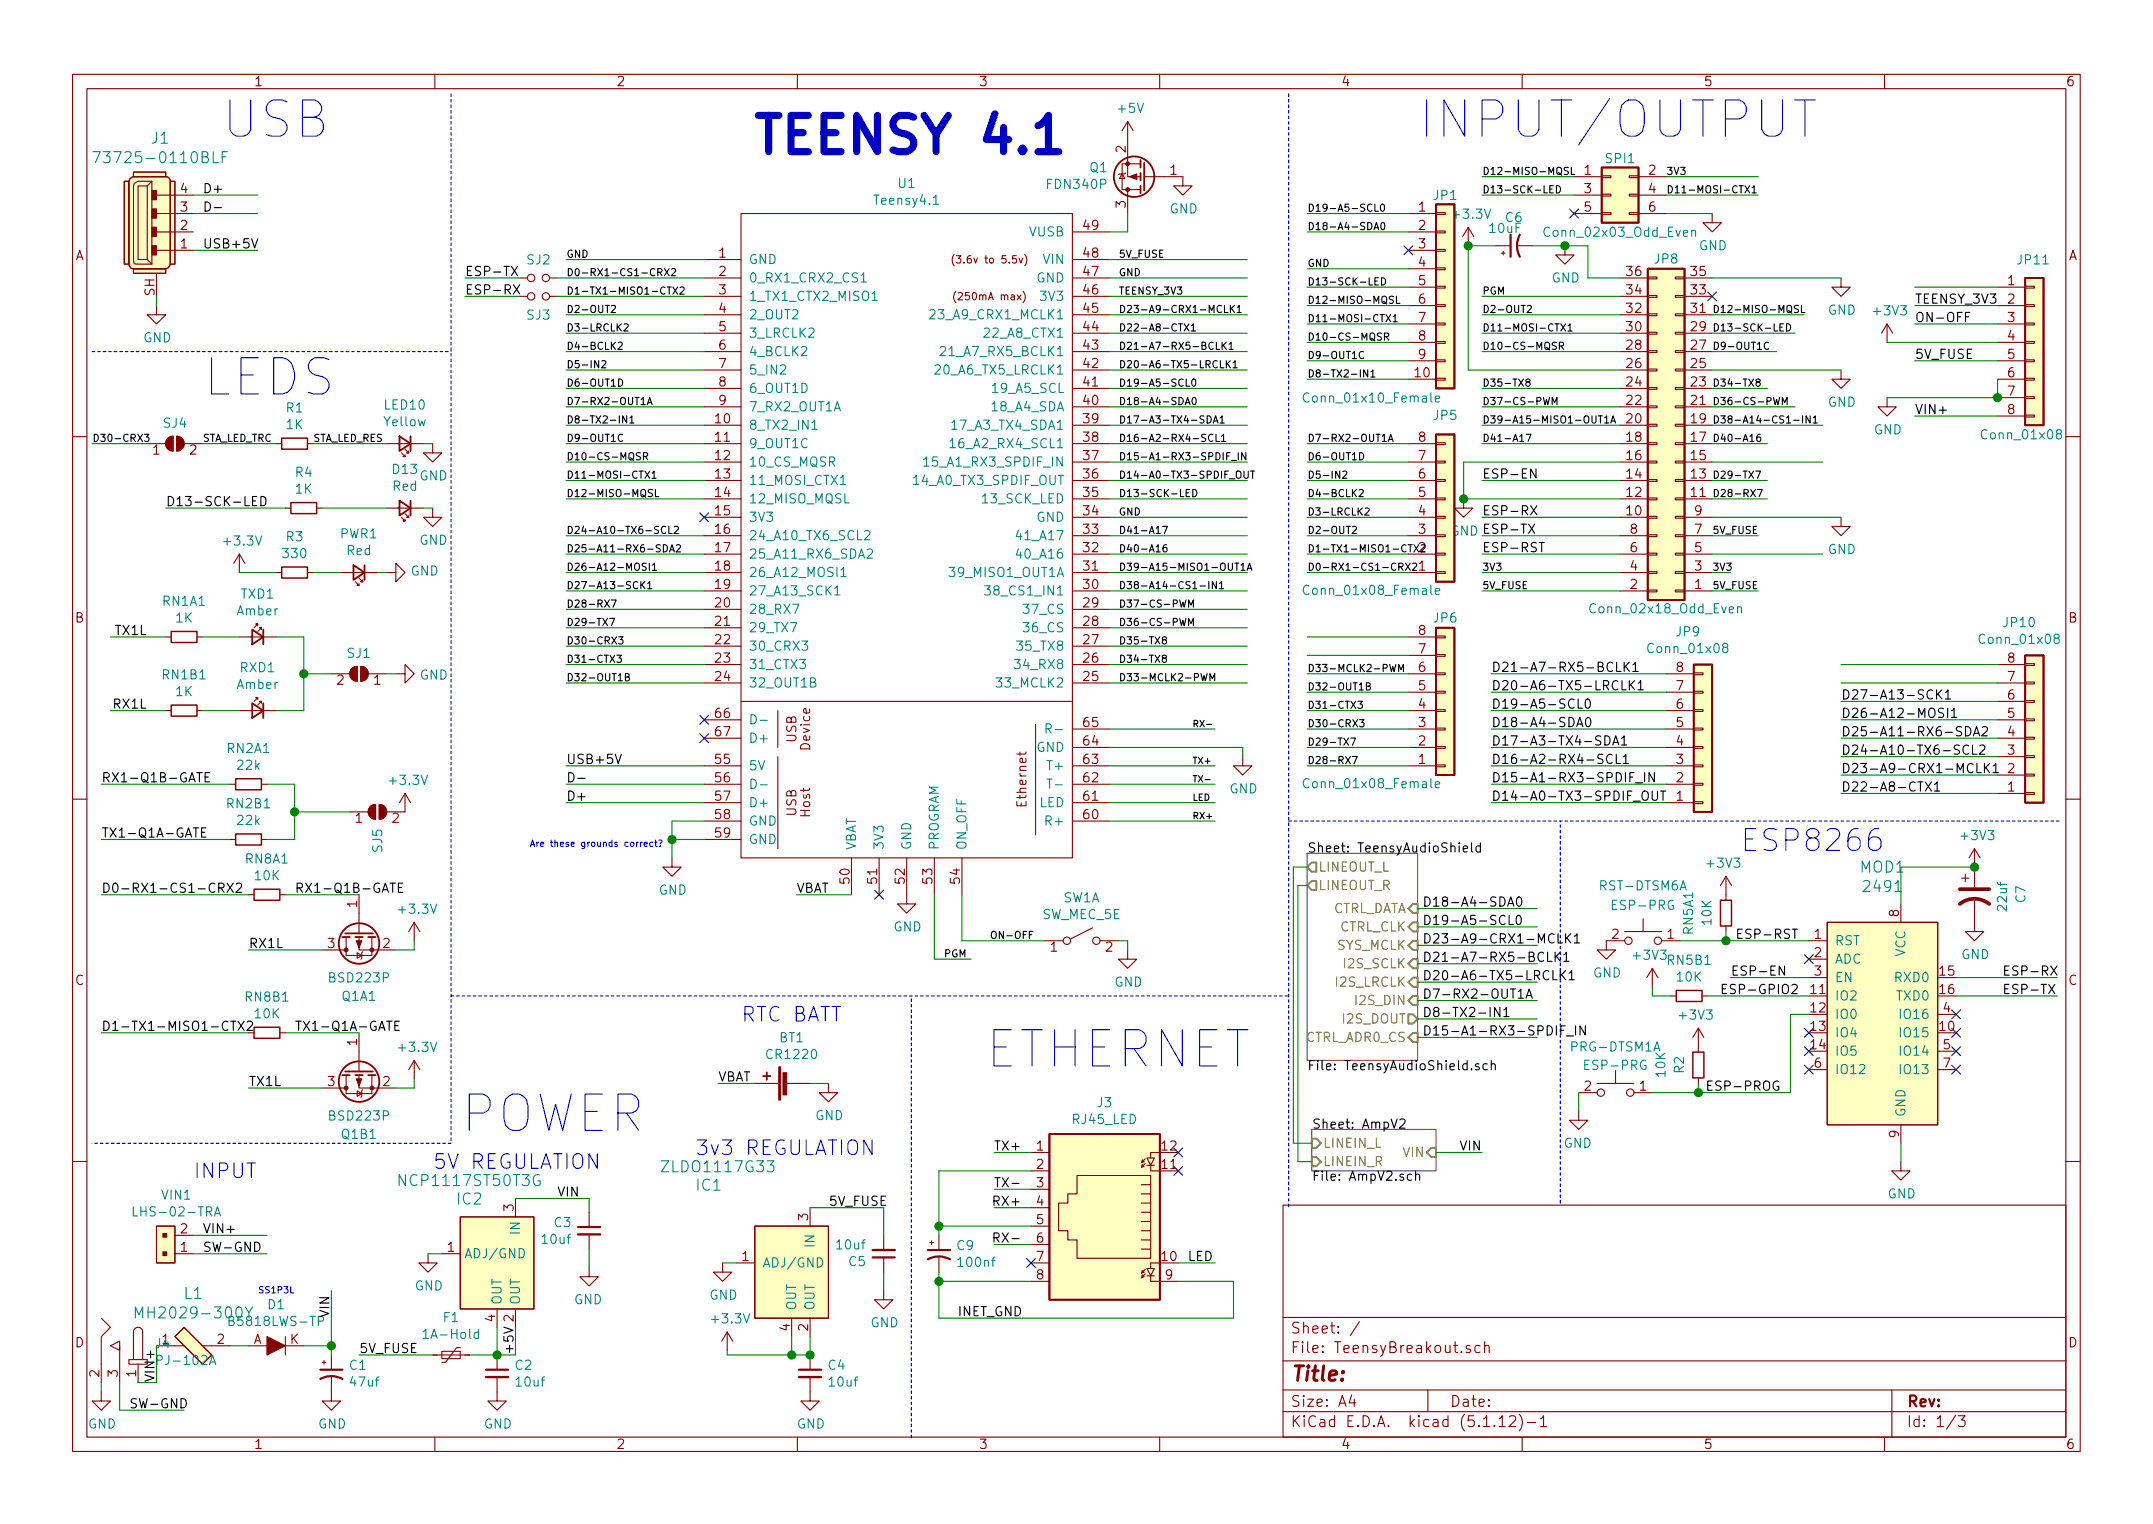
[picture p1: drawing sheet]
<svg xmlns="http://www.w3.org/2000/svg" width="297mm" height="210mm" viewBox="0 0 297 210" stroke-linecap="round" stroke-linejoin="round" font-family="sans-serif">
<defs><g id="words">
<g font-size="7" fill="#0000c2">
<text x="30.5" y="19">USB</text>
<text x="103.5" y="21.2">TEENSY 4.1</text>
<text x="195.6" y="19">INPUT/OUTPUT</text>
<text x="27.9" y="54.6">LEDS</text>
<text x="135.9" y="147.3">ETHERNET</text>
<text x="63.5" y="156.2">POWER</text>
</g>
<text font-size="4.2" fill="#0000c2" x="240" y="117.5">ESP8266</text>
<g font-size="2.8" fill="#0000c2">
<text x="102.2" y="141">RTC BATT</text>
<text x="59.7" y="161.3">5V REGULATION</text>
<text x="95.9" y="159.4">3v3 REGULATION</text>
<text x="26.7" y="162.6">INPUT</text>
</g>
<text font-size="2.8" fill="#840000" x="178" y="190.5">Title:</text>
<g font-size="2.1" fill="#008484">
<text x="14.4" y="22.5">73725-0110BLF</text>
<text x="20.9" y="19.8">J1</text>
<text x="256.7" y="120.4">MOD1</text>
<text x="257.4" y="123.1">2491</text>
<text x="91.8" y="161.7">ZLDO1117G33</text>
<text x="55.6" y="163.6">NCP1117ST50T3G</text>
<text x="63.1" y="166.2">IC2</text>
<text x="96.1" y="164.3">IC1</text>
<text x="25.4" y="179.2">L1</text>
<text x="19.8" y="181.9">MH2029-300Y</text>
</g>
<g font-size="2.1" fill="#840000">
<text x="178" y="184">Sheet: /</text>
<text x="178" y="186.7">File: TeensyBreakout.sch</text>
<text x="178" y="196.9">KiCad E.D.A. kicad (5.1.12)-1</text>
<text x="178" y="194.1">Size: A4</text>
<text x="200" y="194.1">Date:</text>
<text x="263" y="194.1">Rev:</text>
<text x="263" y="196.9">Id: 1/3</text>
</g>
<g font-size="1.8" fill="#840000">
<text x="35" y="11.9">1</text>
<text x="85" y="11.9">2</text>
<text x="135" y="11.9">3</text>
<text x="185" y="11.9">4</text>
<text x="235" y="11.9">5</text>
<text x="285" y="11.9">6</text>
<text x="155.3" y="21.1" transform="rotate(-90 155.3 21.1)">2</text>
<text x="24.9" y="29.2">3</text>
<text x="24.9" y="26.7">4</text>
<text x="155.3" y="28.7" transform="rotate(-90 155.3 28.7)">3</text>
<text x="161.4" y="24.1">1</text>
<text x="195.7" y="29.2">1</text>
<text x="218.6" y="24.1">1</text>
<text x="218.6" y="26.7">3</text>
<text x="218.6" y="29.2">5</text>
<text x="227.5" y="24.1">2</text>
<text x="227.5" y="26.7">4</text>
<text x="227.5" y="29.2">6</text>
<text x="10.4" y="35.9">A</text>
<text x="24.9" y="34.3">1</text>
<text x="24.9" y="31.7">2</text>
<text x="99.2" y="35.6">1</text>
<text x="149.5" y="35.6">48</text>
<text x="149.5" y="31.7">49</text>
<text x="195.7" y="31.7">2</text>
<text x="195.7" y="34.3">3</text>
<text x="285.4" y="35.9">A</text>
<text x="21.3" y="40.8" transform="rotate(-90 21.3 40.8)">SH</text>
<text x="99.2" y="38.1">2</text>
<text x="99.2" y="40.6">3</text>
<text x="149.5" y="40.6">46</text>
<text x="149.5" y="38.1">47</text>
<text x="195.7" y="36.8">4</text>
<text x="195.7" y="39.4">5</text>
<text x="195.7" y="41.9">6</text>
<text x="224.5" y="40.6">34</text>
<text x="224.5" y="38.1">36</text>
<text x="233.3" y="40.6">33</text>
<text x="233.3" y="38.1">35</text>
<text x="277" y="39.4">1</text>
<text x="277" y="41.9">2</text>
<text x="99.2" y="45.7">5</text>
<text x="99.2" y="43.2">4</text>
<text x="149.5" y="45.7">44</text>
<text x="149.5" y="43.2">45</text>
<text x="195.7" y="44.4">7</text>
<text x="195.7" y="47">8</text>
<text x="224.5" y="45.7">30</text>
<text x="224.5" y="43.2">32</text>
<text x="233.3" y="45.7">29</text>
<text x="233.3" y="43.2">31</text>
<text x="277" y="44.4">3</text>
<text x="277" y="47">4</text>
<text x="99.2" y="48.3">6</text>
<text x="99.2" y="50.8">7</text>
<text x="99.2" y="53.3">8</text>
<text x="149.5" y="53.3">41</text>
<text x="149.5" y="50.8">42</text>
<text x="149.5" y="48.3">43</text>
<text x="195.2" y="52.1">10</text>
<text x="195.7" y="49.5">9</text>
<text x="224.5" y="53.3">24</text>
<text x="224.5" y="50.8">26</text>
<text x="224.5" y="48.3">28</text>
<text x="233.3" y="53.3">23</text>
<text x="233.3" y="50.8">25</text>
<text x="233.3" y="48.3">27</text>
<text x="277" y="49.5">5</text>
<text x="277" y="52.1">6</text>
<text x="98.7" y="58.4">10</text>
<text x="99.2" y="55.9">9</text>
<text x="149.5" y="58.4">39</text>
<text x="149.5" y="55.9">40</text>
<text x="224.5" y="58.4">20</text>
<text x="224.5" y="55.9">22</text>
<text x="233.3" y="58.4">19</text>
<text x="233.3" y="55.9">21</text>
<text x="277" y="54.6">7</text>
<text x="277" y="57.1">8</text>
<text x="21.1" y="62.7">1</text>
<text x="26.2" y="62.7">2</text>
<text x="98.7" y="61">11</text>
<text x="98.7" y="63.5">12</text>
<text x="149.5" y="63.5">37</text>
<text x="149.5" y="61">38</text>
<text x="195.7" y="63.5">7</text>
<text x="195.7" y="61">8</text>
<text x="224.5" y="63.5">16</text>
<text x="224.5" y="61">18</text>
<text x="233.3" y="63.5">15</text>
<text x="233.3" y="61">17</text>
<text x="98.7" y="66">13</text>
<text x="98.7" y="68.6">14</text>
<text x="98.7" y="71.1">15</text>
<text x="149.5" y="68.6">35</text>
<text x="149.5" y="66">36</text>
<text x="149.5" y="71.1">34</text>
<text x="195.7" y="71.1">4</text>
<text x="195.7" y="68.6">5</text>
<text x="195.7" y="66">6</text>
<text x="224.5" y="71.1">10</text>
<text x="224.5" y="68.6">12</text>
<text x="224.5" y="66">14</text>
<text x="233.3" y="68.6">11</text>
<text x="233.3" y="66">13</text>
<text x="233.8" y="71.1">9</text>
<text x="98.7" y="73.7">16</text>
<text x="98.7" y="76.2">17</text>
<text x="149.5" y="76.2">32</text>
<text x="149.5" y="73.7">33</text>
<text x="195.7" y="73.7">3</text>
<text x="224.9" y="76.2">6</text>
<text x="224.9" y="73.7">8</text>
<text x="233.8" y="76.2">5</text>
<text x="233.8" y="73.7">7</text>
<text x="98.7" y="78.7">18</text>
<text x="98.7" y="81.3">19</text>
<text x="98.7" y="83.8">20</text>
<text x="149.5" y="83.8">29</text>
<text x="149.5" y="81.3">30</text>
<text x="149.5" y="78.7">31</text>
<text x="195.7" y="78.7">1</text>
<text x="224.9" y="81.3">2</text>
<text x="224.9" y="78.7">4</text>
<text x="233.8" y="81.3">1</text>
<text x="233.8" y="78.7">3</text>
<text x="10.4" y="85.9">B</text>
<text x="98.7" y="86.4">21</text>
<text x="98.7" y="88.9">22</text>
<text x="149.5" y="88.9">27</text>
<text x="149.5" y="86.4">28</text>
<text x="195.7" y="87.6">8</text>
<text x="285.4" y="85.9">B</text>
<text x="46.5" y="94.5">2</text>
<text x="51.6" y="94.5">1</text>
<text x="98.7" y="91.4">23</text>
<text x="98.7" y="94">24</text>
<text x="149.5" y="94">25</text>
<text x="149.5" y="91.4">26</text>
<text x="195.7" y="95.2">5</text>
<text x="195.7" y="92.7">6</text>
<text x="195.7" y="90.2">7</text>
<text x="231.3" y="95.2">7</text>
<text x="231.3" y="92.7">8</text>
<text x="277" y="94">7</text>
<text x="277" y="91.4">8</text>
<text x="98.7" y="99.1">66</text>
<text x="98.7" y="101.6">67</text>
<text x="149.5" y="100.3">65</text>
<text x="195.7" y="100.3">3</text>
<text x="195.7" y="97.8">4</text>
<text x="231.3" y="100.3">5</text>
<text x="231.3" y="97.8">6</text>
<text x="277" y="101.6">4</text>
<text x="277" y="99.1">5</text>
<text x="277" y="96.5">6</text>
<text x="98.7" y="105.4">55</text>
<text x="98.7" y="107.9">56</text>
<text x="109.9" y="102.4" transform="rotate(-90 109.9 102.4)">USB</text>
<text x="111.8" y="103.4" transform="rotate(-90 111.8 103.4)">Device</text>
<text x="149.5" y="107.9">62</text>
<text x="149.5" y="105.4">63</text>
<text x="149.5" y="102.9">64</text>
<text x="195.7" y="105.4">1</text>
<text x="195.7" y="102.9">2</text>
<text x="231.3" y="107.9">2</text>
<text x="231.3" y="105.4">3</text>
<text x="231.3" y="102.9">4</text>
<text x="277" y="106.7">2</text>
<text x="277" y="104.1">3</text>
<text x="49" y="113.5">1</text>
<text x="54.1" y="113.5">2</text>
<text x="98.7" y="110.5">57</text>
<text x="98.7" y="113">58</text>
<text x="109.9" y="112.6" transform="rotate(-90 109.9 112.6)">USB</text>
<text x="111.8" y="112.7" transform="rotate(-90 111.8 112.7)">Host</text>
<text x="141.6" y="111.1" transform="rotate(-90 141.6 111.1)">Ethernet</text>
<text x="149.5" y="113">60</text>
<text x="149.5" y="110.5">61</text>
<text x="231.3" y="110.5">1</text>
<text x="277" y="109.2">1</text>
<text x="98.7" y="115.6">59</text>
<text x="49.3" y="125.2" transform="rotate(-90 49.3 125.2)">1</text>
<text x="117.2" y="121.9" transform="rotate(-90 117.2 121.9)">50</text>
<text x="121" y="121.9" transform="rotate(-90 121 121.9)">51</text>
<text x="124.8" y="121.9" transform="rotate(-90 124.8 121.9)">52</text>
<text x="128.7" y="121.9" transform="rotate(-90 128.7 121.9)">53</text>
<text x="132.5" y="121.9" transform="rotate(-90 132.5 121.9)">54</text>
<text x="45.2" y="130.8">3</text>
<text x="52.9" y="130.8">2</text>
<text x="144.9" y="131.3">1</text>
<text x="152.6" y="131.3">2</text>
<text x="222.4" y="129.5">2</text>
<text x="230" y="129.5">1</text>
<text x="250.3" y="129.5">1</text>
<text x="262" y="126.5" transform="rotate(-90 262 126.5)">8</text>
<text x="10.4" y="135.9">C</text>
<text x="249.9" y="137.2">11</text>
<text x="250.3" y="132.1">2</text>
<text x="250.3" y="134.6">3</text>
<text x="267.6" y="134.6">15</text>
<text x="267.6" y="137.2">16</text>
<text x="285.4" y="135.9">C</text>
<text x="249.9" y="139.7">12</text>
<text x="249.9" y="142.2">13</text>
<text x="267.6" y="142.2">10</text>
<text x="268.1" y="139.7">4</text>
<text x="45.2" y="149.9">3</text>
<text x="49.3" y="144.2" transform="rotate(-90 49.3 144.2)">1</text>
<text x="52.9" y="149.9">2</text>
<text x="249.9" y="144.8">14</text>
<text x="250.3" y="147.3">6</text>
<text x="268.1" y="144.8">5</text>
<text x="268.1" y="147.3">7</text>
<text x="218.6" y="150.5">2</text>
<text x="226.2" y="150.5">1</text>
<text x="143" y="158.7">1</text>
<text x="143" y="161.3">2</text>
<text x="160.3" y="161.3">11</text>
<text x="160.3" y="158.7">12</text>
<text x="262" y="156.9" transform="rotate(-90 262 156.9)">9</text>
<text x="70.9" y="167.1" transform="rotate(-90 70.9 167.1)">3</text>
<text x="143" y="163.8">3</text>
<text x="143" y="166.4">4</text>
<text x="24.9" y="172.7">1</text>
<text x="24.9" y="170.2">2</text>
<text x="61.7" y="172.7">1</text>
<text x="102.4" y="174">1</text>
<text x="111.5" y="168.4" transform="rotate(-90 111.5 168.4)">3</text>
<text x="143" y="168.9">5</text>
<text x="143" y="171.4">6</text>
<text x="143" y="174">7</text>
<text x="160.3" y="174">10</text>
<text x="143" y="176.5">8</text>
<text x="160.8" y="176.5">9</text>
<text x="10.4" y="185.9">D</text>
<text x="30" y="185.4">2</text>
<text x="34.9" y="185.4">A</text>
<text x="40" y="185.4">K</text>
<text x="68.3" y="182.3" transform="rotate(-90 68.3 182.3)">4</text>
<text x="70.9" y="182.3" transform="rotate(-90 70.9 182.3)">2</text>
<text x="109" y="183.6" transform="rotate(-90 109 183.6)">4</text>
<text x="111.5" y="183.6" transform="rotate(-90 111.5 183.6)">2</text>
<text x="285.4" y="185.9">D</text>
<text x="13.7" y="190" transform="rotate(-90 13.7 190)">2</text>
<text x="16.3" y="190" transform="rotate(-90 16.3 190)">3</text>
<text x="18.8" y="190" transform="rotate(-90 18.8 190)">1</text>
<text x="35" y="199.9">1</text>
<text x="85" y="199.9">2</text>
<text x="135" y="199.9">3</text>
<text x="185" y="199.9">4</text>
<text x="235" y="199.9">5</text>
<text x="285" y="199.9">6</text>
</g>
<g font-size="1.8" fill="#008484">
<text x="154.4" y="15.6">+5V</text>
<text x="150.4" y="23.8">Q1</text>
<text x="221.6" y="22.5">SPI1</text>
<text x="120.8" y="28.3">Teensy4.1</text>
<text x="124" y="26">U1</text>
<text x="144.7" y="26.1">FDN340P</text>
<text x="161.4" y="29.5">GND</text>
<text x="197.8" y="27.6">JP1</text>
<text x="142" y="32.6">VUSB</text>
<text x="200.6" y="30.2">+3.3V</text>
<text x="205.6" y="32.2">10uF</text>
<text x="207.7" y="30.7">C6</text>
<text x="213.5" y="32.7">Conn_02x03_Odd_Even</text>
<text x="234.4" y="34.5">GND</text>
<text x="72.7" y="36.5">SJ2</text>
<text x="103.3" y="36.4">GND</text>
<text x="103.3" y="39">0_RX1_CRX2_CS1</text>
<text x="103.3" y="41.5">1_TX1_CTX2_MISO1</text>
<text x="143" y="39">GND</text>
<text x="143.8" y="41.5">3V3</text>
<text x="144" y="36.4">VIN</text>
<text x="214.1" y="39">GND</text>
<text x="228.3" y="36.4">JP8</text>
<text x="278.5" y="36.5">JP11</text>
<text x="19.8" y="47.2">GND</text>
<text x="72.7" y="44.1">SJ3</text>
<text x="103.3" y="46.6">3_LRCLK2</text>
<text x="103.3" y="44.1">2_OUT2</text>
<text x="129" y="44.1">23_A9_CRX1_MCLK1</text>
<text x="136.2" y="46.6">22_A8_CTX1</text>
<text x="252.2" y="43.4">GND</text>
<text x="258.6" y="43.5">+3V3</text>
<text x="103.3" y="49.1">4_BCLK2</text>
<text x="103.3" y="51.7">5_IN2</text>
<text x="129.5" y="51.7">20_A6_TX5_LRCLK1</text>
<text x="130.4" y="49.1">21_A7_RX5_BCLK1</text>
<text x="22.6" y="59">SJ4</text>
<text x="39.5" y="56.9">R1</text>
<text x="39.5" y="59.2">1K</text>
<text x="53.1" y="58.8">Yellow</text>
<text x="53.1" y="56.5">LED10</text>
<text x="103.3" y="59.3">8_TX2_IN1</text>
<text x="103.3" y="54.2">6_OUT1D</text>
<text x="103.3" y="56.8">7_RX2_OUT1A</text>
<text x="131.8" y="59.3">17_A3_TX4_SDA1</text>
<text x="137" y="56.8">18_A4_SDA</text>
<text x="137.2" y="54.2">19_A5_SCL</text>
<text x="180.5" y="55.5">Conn_01x10_Female</text>
<text x="197.8" y="58">JP5</text>
<text x="252.2" y="56.1">GND</text>
<text x="258.5" y="59.9">GND</text>
<text x="40.8" y="65.8">R4</text>
<text x="54.2" y="65.4">D13</text>
<text x="103.3" y="61.8">9_OUT1C</text>
<text x="103.3" y="64.4">10_CS_MQSR</text>
<text x="128.4" y="64.4">15_A1_RX3_SPDIF_IN</text>
<text x="131.8" y="61.8">16_A2_RX4_SCL1</text>
<text x="273.7" y="60.6">Conn_01x08</text>
<text x="40.8" y="68.1">1K</text>
<text x="54.2" y="67.7">Red</text>
<text x="57.9" y="66.3">GND</text>
<text x="103.3" y="66.9">11_MOSI_CTX1</text>
<text x="103.3" y="69.5">12_MISO_MQSL</text>
<text x="126.6" y="66.9">14_A0_TX3_SPDIF_OUT</text>
<text x="135.7" y="69.5">13_SCK_LED</text>
<text x="31.1" y="75.3">+3.3V</text>
<text x="39.2" y="77">330</text>
<text x="39.5" y="74.7">R3</text>
<text x="47" y="74.3">PWR1</text>
<text x="47.9" y="76.6">Red</text>
<text x="57.9" y="75.2">GND</text>
<text x="103.3" y="72">3V3</text>
<text x="103.3" y="74.5">24_A10_TX6_SCL2</text>
<text x="103.3" y="77.1">25_A11_RX6_SDA2</text>
<text x="140.7" y="77.1">40_A16</text>
<text x="140.7" y="74.5">41_A17</text>
<text x="143" y="72">GND</text>
<text x="252.2" y="76.4">GND</text>
<text x="22.5" y="83.6">RN1A1</text>
<text x="33.3" y="82.6">TXD1</text>
<text x="56.6" y="79.4">GND</text>
<text x="103.3" y="79.6">26_A12_MOSI1</text>
<text x="103.3" y="82.2">27_A13_SCK1</text>
<text x="131.5" y="79.6">39_MISO1_OUT1A</text>
<text x="136.8" y="82.2">38_CS1_IN1</text>
<text x="180.5" y="82.1">Conn_01x08_Female</text>
<text x="24.3" y="85.9">1K</text>
<text x="32.7" y="84.9">Amber</text>
<text x="103.3" y="84.7">28_RX7</text>
<text x="103.3" y="87.2">29_TX7</text>
<text x="103.3" y="89.8">30_CRX3</text>
<text x="140.7" y="89.8">35_TX8</text>
<text x="141.5" y="87.2">36_CS</text>
<text x="141.5" y="84.7">37_CS</text>
<text x="197.8" y="85.9">JP6</text>
<text x="219.8" y="84.6">Conn_02x18_Odd_Even</text>
<text x="231.3" y="87.8">JP9</text>
<text x="273.4" y="88.8">Conn_01x08</text>
<text x="276.5" y="86.5">JP10</text>
<text x="22.5" y="93.7">RN1B1</text>
<text x="32.7" y="95.1">Amber</text>
<text x="33.2" y="92.8">RXD1</text>
<text x="47.9" y="90.8">SJ1</text>
<text x="57.9" y="93.8">GND</text>
<text x="103.3" y="92.3">31_CTX3</text>
<text x="103.3" y="94.9">32_OUT1B</text>
<text x="137.9" y="94.9">33_MCLK2</text>
<text x="140.5" y="92.3">34_RX8</text>
<text x="227.7" y="90.1">Conn_01x08</text>
<text x="24.3" y="96.1">1K</text>
<text x="31.4" y="103.9">RN2A1</text>
<text x="32.8" y="106.2">22k</text>
<text x="103.3" y="106.3">5V</text>
<text x="103.3" y="102.5">D+</text>
<text x="143" y="103.8">GND</text>
<text x="144.8" y="106.3">T+</text>
<text x="31.4" y="111.5">RN2B1</text>
<text x="32.8" y="113.8">22k</text>
<text x="53.9" y="108.3">+3.3V</text>
<text x="103.3" y="111.4">D+</text>
<text x="103.3" y="113.9">GND</text>
<text x="143.4" y="111.4">LED</text>
<text x="144.6" y="113.9">R+</text>
<text x="145.3" y="108.8">T-</text>
<text x="169.6" y="109.5">GND</text>
<text x="180.5" y="108.8">Conn_01x08_Female</text>
<text x="33.9" y="119.1">RN8A1</text>
<text x="52.8" y="117.6" transform="rotate(-90 52.8 117.6)">SJ5</text>
<text x="103.3" y="116.5">GND</text>
<text x="118.1" y="117.3" transform="rotate(-90 118.1 117.3)">VBAT</text>
<text x="121.9" y="117.3" transform="rotate(-90 121.9 117.3)">3V3</text>
<text x="125.7" y="117.3" transform="rotate(-90 125.7 117.3)">GND</text>
<text x="129.5" y="117.3" transform="rotate(-90 129.5 117.3)">PROGRAM</text>
<text x="133.3" y="117.3" transform="rotate(-90 133.3 117.3)">ON_OFF</text>
<text x="235.7" y="119.7">+3V3</text>
<text x="270.7" y="115.9">+3V3</text>
<text x="35.2" y="121.5">10K</text>
<text x="90.9" y="123.4">GND</text>
<text x="146.7" y="124.5">SW1A</text>
<text x="221" y="122.9">RST-DTSM6A</text>
<text x="222.7" y="125.5">ESP-PRG</text>
<text x="276.9" y="125.5" transform="rotate(-90 276.9 125.5)">22uf</text>
<text x="279.5" y="124.5" transform="rotate(-90 279.5 124.5)">C7</text>
<text x="55.2" y="126.1">+3.3V</text>
<text x="123.3" y="128.5">GND</text>
<text x="143.8" y="126.8">SW_MEC_5E</text>
<text x="233.6" y="128.9" transform="rotate(-90 233.6 128.9)">RN5A1</text>
<text x="236.1" y="127.6" transform="rotate(-90 236.1 127.6)">10K</text>
<text x="253.1" y="130.4">RST</text>
<text x="262.9" y="132" transform="rotate(-90 262.9 132)">VCC</text>
<text x="45.6" y="135.6">BSD223P</text>
<text x="153.7" y="136.1">GND</text>
<text x="219.8" y="134.9">GND</text>
<text x="225.5" y="132.4">+3V3</text>
<text x="230.1" y="133.1">RN5B1</text>
<text x="231.4" y="135.4">10K</text>
<text x="253.1" y="133">ADC</text>
<text x="253.1" y="135.5">EN</text>
<text x="261.6" y="135.5">RXD0</text>
<text x="270.6" y="132.3">GND</text>
<text x="33.9" y="138.2">RN8B1</text>
<text x="35.2" y="140.5">10K</text>
<text x="47.2" y="138.1">Q1A1</text>
<text x="107.5" y="143.8">BT1</text>
<text x="231.9" y="140.7">+3V3</text>
<text x="253.1" y="138">IO2</text>
<text x="253.1" y="140.6">IO0</text>
<text x="253.1" y="143.1">IO4</text>
<text x="261.8" y="138">TXD0</text>
<text x="262.5" y="140.6">IO16</text>
<text x="262.5" y="143.1">IO15</text>
<text x="55.2" y="145.1">+3.3V</text>
<text x="106" y="146.1">CR1220</text>
<text x="217" y="145.1">PRG-DTSM1A</text>
<text x="218.9" y="147.6">ESP-PRG</text>
<text x="229.8" y="148.5" transform="rotate(-90 229.8 148.5)">10K</text>
<text x="232.3" y="148.1" transform="rotate(-90 232.3 148.1)">R2</text>
<text x="253.1" y="148.2">IO12</text>
<text x="253.1" y="145.7">IO5</text>
<text x="262.5" y="145.7">IO14</text>
<text x="262.5" y="148.2">IO13</text>
<text x="45.6" y="154.6">BSD223P</text>
<text x="112.5" y="154.6">GND</text>
<text x="148" y="155.1">RJ45_LED</text>
<text x="151.4" y="152.8">J3</text>
<text x="262.9" y="154.2" transform="rotate(-90 262.9 154.2)">GND</text>
<text x="47.2" y="157.1">Q1B1</text>
<text x="215.7" y="158.4">GND</text>
<text x="19.2" y="167.8">LHS-02-TRA</text>
<text x="22.4" y="165.5">VIN1</text>
<text x="260.4" y="165.3">GND</text>
<text x="64" y="173.6">ADJ/GND</text>
<text x="71.8" y="170.2" transform="rotate(-90 71.8 170.2)">IN</text>
<text x="74.9" y="171.6">10uf</text>
<text x="76.5" y="169.3">C3</text>
<text x="112.4" y="172" transform="rotate(-90 112.4 172)">IN</text>
<text x="115.5" y="172.4">10uf</text>
<text x="132.1" y="172.5">C9</text>
<text x="57.2" y="178">GND</text>
<text x="79.2" y="180">GND</text>
<text x="97.9" y="179.3">GND</text>
<text x="105.2" y="174.9">ADJ/GND</text>
<text x="117.1" y="174.7">C5</text>
<text x="132.4" y="174.8">100nf</text>
<text x="22.4" y="185.4">1</text>
<text x="32.1" y="183">B5818LWS-TP</text>
<text x="37" y="180.6">D1</text>
<text x="58.9" y="184.7">1A-Hold</text>
<text x="61.2" y="182.4">F1</text>
<text x="69.2" y="180.1" transform="rotate(-90 69.2 180.1)">OUT</text>
<text x="71.8" y="180.1" transform="rotate(-90 71.8 180.1)">OUT</text>
<text x="98.4" y="182.6">+3.3V</text>
<text x="109.9" y="180.8" transform="rotate(-90 109.9 180.8)">OUT</text>
<text x="112.4" y="180.8" transform="rotate(-90 112.4 180.8)">OUT</text>
<text x="120.1" y="183.1">GND</text>
<text x="22.1" y="188.3">PJ-102A</text>
<text x="48.3" y="189">C1</text>
<text x="48.5" y="191.3">47uf</text>
<text x="71.1" y="189">C2</text>
<text x="71.3" y="191.3">10uf</text>
<text x="114.3" y="189">C4</text>
<text x="114.5" y="191.3">10uf</text>
<text x="12.1" y="197.1">GND</text>
<text x="43.9" y="197.1">GND</text>
<text x="66.8" y="197.1">GND</text>
<text x="109.9" y="197.1">GND</text>
</g>
<g font-size="1.8">
<text x="27.9" y="26.7">D+</text>
<text x="27.9" y="34.3">USB+5V</text>
<text x="64.1" y="40.6">ESP-RX</text>
<text x="64.1" y="38.1">ESP-TX</text>
<text x="264.2" y="41.9">TEENSY_3V3</text>
<text x="264.2" y="44.4">ON-OFF</text>
<text x="264.2" y="49.5">5V_FUSE</text>
<text x="264.2" y="57.1">VIN+</text>
<text x="22.9" y="69.8">D13-SCK-LED</text>
<text x="204.5" y="71.1">ESP-RX</text>
<text x="204.5" y="66">ESP-EN</text>
<text x="195.7" y="76.2">2</text>
<text x="200.1" y="73.9">GND ESP-TX</text>
<text x="204.5" y="76.2">ESP-RST</text>
<text x="16" y="87.6">TX1L</text>
<text x="205.7" y="95.2">D20-A6-TX5-LRCLK1</text>
<text x="205.7" y="92.7">D21-A7-RX5-BCLK1</text>
<text x="15.8" y="97.8">RX1L</text>
<text x="205.7" y="97.8">D19-A5-SCL0</text>
<text x="205.7" y="100.3">D18-A4-SDA0</text>
<text x="254" y="101.6">D25-A11-RX6-SDA2</text>
<text x="254" y="99.1">D26-A12-MOSI1</text>
<text x="254" y="96.5">D27-A13-SCK1</text>
<text x="14" y="107.9">RX1-Q1B-GATE</text>
<text x="78.1" y="105.4">USB+5V</text>
<text x="205.7" y="107.9">D15-A1-RX3-SPDIF_IN</text>
<text x="205.7" y="105.4">D16-A2-RX4-SCL1</text>
<text x="205.7" y="102.9">D17-A3-TX4-SDA1</text>
<text x="254" y="104.1">D24-A10-TX6-SCL2</text>
<text x="254" y="106.7">D23-A9-CRX1-MCLK1</text>
<text x="78.1" y="110.5">D+</text>
<text x="205.7" y="110.5">D14-A0-TX3-SPDIF_OUT</text>
<text x="254" y="109.2">D22-A8-CTX1</text>
<text x="14" y="115.6">TX1-Q1A-GATE</text>
<text x="180.3" y="117.6">Sheet: TeensyAudioShield</text>
<text x="14" y="123.2">D0-RX1-CS1-CRX2</text>
<text x="40.6" y="123.2">RX1-Q1B-GATE</text>
<text x="109.9" y="123.2">VBAT</text>
<text x="196.2" y="125.1">D18-A4-SDA0</text>
<text x="34.3" y="130.8">RX1L</text>
<text x="196.2" y="127.6">D19-A5-SCL0</text>
<text x="196.2" y="130.2">D23-A9-CRX1-MCLK1</text>
<text x="239.4" y="129.5">ESP-RST</text>
<text x="196.2" y="132.7">D21-A7-RX5-BCLK1</text>
<text x="196.2" y="135.2">D20-A6-TX5-LRCLK1</text>
<text x="196.2" y="137.8">D7-RX2-OUT1A</text>
<text x="238.8" y="134.6">ESP-EN</text>
<text x="238.8" y="137.2">ESP-GPIO2</text>
<text x="276.2" y="134.6">ESP-RX</text>
<text x="276.2" y="137.2">ESP-TX</text>
<text x="14" y="142.2">D1-TX1-MISO1-CTX2</text>
<text x="40.6" y="142.2">TX1-Q1A-GATE</text>
<text x="196.2" y="140.3">D8-TX2-IN1</text>
<text x="196.2" y="142.9">D15-A1-RX3-SPDIF_IN</text>
<text x="34.3" y="149.9">TX1L</text>
<text x="99.1" y="149.2">VBAT</text>
<text x="180.3" y="147.7">File: TeensyAudioShield.sch</text>
<text x="181" y="155.7">Sheet: AmpV2</text>
<text x="236.4" y="150.5">ESP-PROG</text>
<text x="137.7" y="158.7">TX+</text>
<text x="201.3" y="158.7">VIN</text>
<text x="76.8" y="165.1">VIN</text>
<text x="114.3" y="166.4">5V_FUSE</text>
<text x="137.5" y="166.4">RX+</text>
<text x="138.1" y="163.8">TX-</text>
<text x="181" y="162.9">File: AmpV2.sch</text>
<text x="27.9" y="170.2">VIN+</text>
<text x="27.9" y="172.7">SW-GND</text>
<text x="137.9" y="171.4">RX-</text>
<text x="163.8" y="174">LED</text>
<text x="45.5" y="181.9" transform="rotate(-90 45.5 181.9)">VIN</text>
<text x="132.1" y="181.6">INET_GND</text>
<text x="21.3" y="190.7" transform="rotate(-90 21.3 190.7)">VIN+</text>
<text x="49.5" y="186.7">5V_FUSE</text>
<text x="70.9" y="186.9" transform="rotate(-90 70.9 186.9)">+5V</text>
<text x="17.8" y="194.3">SW-GND</text>
</g>
<g font-size="1.8" fill="#848400">
<text x="181.9" y="122.8">LINEOUT_R</text>
<text x="181.9" y="120.3">LINEOUT_L</text>
<text x="183.4" y="126">CTRL_DATA</text>
<text x="184.4" y="131.1">SYS_MCLK</text>
<text x="184.7" y="128.5">CTRL_CLK</text>
<text x="184.4" y="136.1">I2S_LRCLK</text>
<text x="185.6" y="133.6">I2S_SCLK</text>
<text x="180.1" y="143.8">CTRL_ADR0_CS</text>
<text x="185.4" y="141.2">I2S_DOUT</text>
<text x="187.4" y="138.7">I2S_DIN</text>
<text x="182.5" y="158.4">LINEIN_L</text>
<text x="182.5" y="160.9">LINEIN_R</text>
<text x="193.6" y="159.6">VIN</text>
</g>
<g font-size="1.4">
<text x="180.3" y="29.2">D19-A5-SCL0</text>
<text x="204.5" y="24.1">D12-MISO-MQSL</text>
<text x="204.5" y="26.7">D13-SCK-LED</text>
<text x="229.9" y="26.7">D11-MOSI-CTX1</text>
<text x="229.9" y="24.1">3V3</text>
<text x="78.1" y="35.6">GND</text>
<text x="154.3" y="35.6">5V_FUSE</text>
<text x="180.3" y="31.7">D18-A4-SDA0</text>
<text x="78.1" y="38.1">D0-RX1-CS1-CRX2</text>
<text x="78.1" y="40.6">D1-TX1-MISO1-CTX2</text>
<text x="154.3" y="38.1">GND</text>
<text x="154.3" y="40.6">TEENSY_3V3</text>
<text x="180.3" y="36.8">GND</text>
<text x="180.3" y="41.9">D12-MISO-MQSL</text>
<text x="180.3" y="39.4">D13-SCK-LED</text>
<text x="204.5" y="40.6">PGM</text>
<text x="78.1" y="43.2">D2-OUT2</text>
<text x="78.1" y="45.7">D3-LRCLK2</text>
<text x="154.3" y="45.7">D22-A8-CTX1</text>
<text x="154.3" y="43.2">D23-A9-CRX1-MCLK1</text>
<text x="180.3" y="44.4">D11-MOSI-CTX1</text>
<text x="180.3" y="47">D10-CS-MQSR</text>
<text x="204.5" y="45.7">D11-MOSI-CTX1</text>
<text x="204.5" y="43.2">D2-OUT2</text>
<text x="236.2" y="45.7">D13-SCK-LED</text>
<text x="236.2" y="43.2">D12-MISO-MQSL</text>
<text x="78.1" y="53.3">D6-OUT1D</text>
<text x="78.1" y="50.8">D5-IN2</text>
<text x="78.1" y="48.3">D4-BCLK2</text>
<text x="154.3" y="48.3">D21-A7-RX5-BCLK1</text>
<text x="154.3" y="53.3">D19-A5-SCL0</text>
<text x="154.3" y="50.8">D20-A6-TX5-LRCLK1</text>
<text x="180.3" y="49.5">D9-OUT1C</text>
<text x="180.3" y="52.1">D8-TX2-IN1</text>
<text x="204.5" y="48.3">D10-CS-MQSR</text>
<text x="204.5" y="53.3">D35-TX8</text>
<text x="236.2" y="53.3">D34-TX8</text>
<text x="236.2" y="48.3">D9-OUT1C</text>
<text x="78.1" y="55.9">D7-RX2-OUT1A</text>
<text x="78.1" y="58.4">D8-TX2-IN1</text>
<text x="154.3" y="58.4">D17-A3-TX4-SDA1</text>
<text x="154.3" y="55.9">D18-A4-SDA0</text>
<text x="204.5" y="58.4">D39-A15-MISO1-OUT1A</text>
<text x="204.5" y="55.9">D37-CS-PWM</text>
<text x="236.2" y="58.4">D38-A14-CS1-IN1</text>
<text x="236.2" y="55.9">D36-CS-PWM</text>
<text x="12.7" y="61">D30-CRX3</text>
<text x="27.9" y="61">STA_LED_TRC</text>
<text x="43.2" y="61">STA_LED_RES</text>
<text x="78.1" y="61">D9-OUT1C</text>
<text x="78.1" y="63.5">D10-CS-MQSR</text>
<text x="154.3" y="61">D16-A2-RX4-SCL1</text>
<text x="154.3" y="63.5">D15-A1-RX3-SPDIF_IN</text>
<text x="180.3" y="61">D7-RX2-OUT1A</text>
<text x="180.3" y="63.5">D6-OUT1D</text>
<text x="204.5" y="61">D41-A17</text>
<text x="236.2" y="61">D40-A16</text>
<text x="78.1" y="68.6">D12-MISO-MQSL</text>
<text x="78.1" y="66">D11-MOSI-CTX1</text>
<text x="154.3" y="66">D14-A0-TX3-SPDIF_OUT</text>
<text x="154.3" y="71.1">GND</text>
<text x="154.3" y="68.6">D13-SCK-LED</text>
<text x="180.3" y="66">D5-IN2</text>
<text x="180.3" y="71.1">D3-LRCLK2</text>
<text x="180.3" y="68.6">D4-BCLK2</text>
<text x="236.2" y="68.6">D28-RX7</text>
<text x="236.2" y="66">D29-TX7</text>
<text x="78.1" y="76.2">D25-A11-RX6-SDA2</text>
<text x="78.1" y="73.7">D24-A10-TX6-SCL2</text>
<text x="154.3" y="76.2">D40-A16</text>
<text x="154.3" y="73.7">D41-A17</text>
<text x="180.3" y="76.2">D1-TX1-MISO1-CTX2</text>
<text x="180.3" y="73.7">D2-OUT2</text>
<text x="236.2" y="73.7">5V_FUSE</text>
<text x="78.1" y="83.8">D28-RX7</text>
<text x="78.1" y="81.3">D27-A13-SCK1</text>
<text x="78.1" y="78.7">D26-A12-MOSI1</text>
<text x="154.3" y="83.8">D37-CS-PWM</text>
<text x="154.3" y="81.3">D38-A14-CS1-IN1</text>
<text x="154.3" y="78.7">D39-A15-MISO1-OUT1A</text>
<text x="180.3" y="78.7">D0-RX1-CS1-CRX2</text>
<text x="204.5" y="81.3">5V_FUSE</text>
<text x="204.5" y="78.7">3V3</text>
<text x="236.2" y="78.7">3V3</text>
<text x="236.2" y="81.3">5V_FUSE</text>
<text x="78.1" y="88.9">D30-CRX3</text>
<text x="78.1" y="86.4">D29-TX7</text>
<text x="154.3" y="88.9">D35-TX8</text>
<text x="154.3" y="86.4">D36-CS-PWM</text>
<text x="78.1" y="94">D32-OUT1B</text>
<text x="78.1" y="91.4">D31-CTX3</text>
<text x="154.3" y="94">D33-MCLK2-PWM</text>
<text x="154.3" y="91.4">D34-TX8</text>
<text x="180.3" y="95.2">D32-OUT1B</text>
<text x="180.3" y="92.7">D33-MCLK2-PWM</text>
<text x="180.3" y="97.8">D31-CTX3</text>
<text x="180.3" y="100.3">D30-CRX3</text>
<text x="180.3" y="105.4">D28-RX7</text>
<text x="180.3" y="102.9">D29-TX7</text>
<text x="136.5" y="129.5">ON-OFF</text>
<text x="130.2" y="132.1">PGM</text>
</g>
<g font-size="1.4" fill="#840000">
<text x="132.1" y="41.4">(250mA max)</text>
<text x="132.3" y="36.3">(3.6v to 5.5v)</text>
</g>
<g font-size="1.2">
<text x="164.5" y="100.3">RX-</text>
<text x="164.5" y="105.4">TX+</text>
<text x="164.5" y="107.9">TX-</text>
<text x="164.5" y="110.5">LED</text>
<text x="164.5" y="113">RX+</text>
</g>
<g font-size="1.2" fill="#0000c2">
<text x="73" y="116.8">Are these grounds correct?</text>
<text x="35.6" y="178.4">SS1P3L</text>
</g>
</g></defs>
<g fill="none" stroke="#840000" stroke-width=".15">
<path d="M10 10.3h277v189.9h-277zM12 12.2h273v186.1h-273zM60 10.3v1.9M110 10.3v1.9M155.6 16.8v7.6h1.8M155.6 16.8l-.8 1.2M155.6 16.8l.7 1.2M160 10.3v1.9M210 10.3v1.9M260 10.3v1.9M17.1 25h.7v11.4h-.7zM17.9 24.7l.5-.3h4.5a.6 .6 0 0 1 .6 .6v11.4l-.1 .3-.2 .3-.3 .1h-4.5a.65 .65 0 0 1-.6-.7v-11.4z"/>
<path d="M18.4 37.1h4.5v.6h-4.5zM18.4 23.7h4.5v.7h-4.5zM18.6 25.2l.4-.2h2v11.4h-2a.53 .53 0 0 1-.6-.6v-10.2zM19 25.6h1.3v10.2h-1.3zM20.3 35.8l.7 .6M21 25l-.7 .6M21.6 26.9h5.1M21.6 29.5h5.1M21.6 37.7v.6M21.6 34.5h5.1M21.6 32h5.1M23.5 25h.6v11.4h-.6z"/>
<path d="M71.8 38.3h1M75.8 38.3h1M97.2 38.3h5M97.2 35.8h5M102.2 29.5h45.8v88.9h-45.8zM131.6 35.1a1.2 1.2 0 0 0 0 1.6M140.6 35.6l.2 .7 .3-.7M141.4 35.1a1.2 1.2 0 0 1 0 1.6M148 32h5M148 38.3h5M148 35.8h5M154.8 24l.4 .6h-.8z"/>
<path d="M155.3 23.9l-.1 .1h-.8l-.1 .1M155.6 26.2v3.3M157.4 22.6h-2.6v3.6h2.6M157.9 24.4h5.3v1.2h1.3l-1.3 1.3-1.3-1.3h1.3M194.3 29.5h3.8M194.3 34.5h3.8M194.3 32h3.8M194.3 39.6h3.8M194.3 37.1h3.8M198.1 37h1.3v.2h-1.3zM198.1 34.4h1.3v.3h-1.3zM198.1 31.9h1.3v.2h-1.3z"/>
<path d="M198.1 29.3h1.3v.3h-1.3zM198.1 39.5h1.3v.2h-1.3zM202.6 31.4l-.8 1.2M202.6 31.4v2.5M202.6 31.4l.7 1.2M206.4 33.9h2M207.1 34.9h.5M207.4 34.7v.5M209.4 33.9h2.1M215.9 33.9v1.3h1.3l-1.3 1.2-1.3-1.2h1.3M217.2 24.4h3.8M217.2 26.9h3.8"/>
<path d="M217.2 29.5h3.8M221 29.3h1.2v.3h-1.2zM221 24.3h1.2v.2h-1.2zM221 26.8h1.2v.2h-1.2zM223.5 38.3h3.8M224.8 29.3h1.3v.3h-1.3zM224.8 24.3h1.3v.2h-1.3zM224.8 26.8h1.3v.2h-1.3zM226.1 24.4h3.8M226.1 26.9h3.8M226.1 29.5h3.8M227.3 38.2h1.3v.3h-1.3z"/>
<path d="M231.1 38.2h1.3v.3h-1.3zM232.4 38.3h3.8M236.2 29.5v1.2h1.3l-1.3 1.3-1.3-1.3h1.3M254 38.3v1.3h1.3l-1.3 1.3-1.3-1.3h1.3M275.6 39.6h3.8M279.4 39.5h1.3v.2h-1.3zM21.6 42.2v1.2h1.3l-1.3 1.3-1.3-1.3h1.3M71.8 40.9h1M75.8 40.9h1M97.2 40.9h5M97.2 58.7h5M97.2 56.1h5"/>
<path d="M97.2 53.6h5M97.2 51h5M97.2 48.5h5M97.2 46h5M97.2 43.4h5M131.9 40.2a1.13 1.13 0 0 0 0 1.6M141.1 40.2a1.13 1.13 0 0 1 0 1.6M148 40.9h5M148 58.7h5M148 56.1h5M148 53.6h5M148 51h5"/>
<path d="M148 48.5h5M148 46h5M148 43.4h5M194.3 42.2h3.8M194.3 44.7h3.8M194.3 47.2h3.8M194.3 49.8h3.8M194.3 52.3h3.8M198.1 44.6h1.3v.2h-1.3zM198.1 47.1h1.3v.3h-1.3zM198.1 49.7h1.3v.2h-1.3zM198.1 52.2h1.3v.2h-1.3z"/>
<path d="M198.1 42h1.3v.3h-1.3zM223.5 40.9h3.8M223.5 58.7h3.8M223.5 56.1h3.8M223.5 53.6h3.8M223.5 51h3.8M223.5 48.5h3.8M223.5 46h3.8M223.5 43.4h3.8M227.3 56h1.3v.3h-1.3zM227.3 53.5h1.3v.2h-1.3zM227.3 50.9h1.3v.3h-1.3z"/>
<path d="M227.3 48.4h1.3v.2h-1.3zM227.3 45.8h1.3v.3h-1.3zM227.3 43.3h1.3v.3h-1.3zM227.3 40.8h1.3v.2h-1.3zM227.3 58.5h1.3v.3h-1.3zM231.1 56h1.3v.3h-1.3zM231.1 53.5h1.3v.2h-1.3zM231.1 50.9h1.3v.3h-1.3zM231.1 48.4h1.3v.2h-1.3zM231.1 45.8h1.3v.3h-1.3zM231.1 43.3h1.3v.3h-1.3zM231.1 40.8h1.3v.2h-1.3z"/>
<path d="M231.1 58.5h1.3v.3h-1.3zM232.4 40.9h3.8M232.4 58.7h3.8M232.4 56.1h3.8M232.4 53.6h3.8M232.4 51h3.8M232.4 48.5h3.8M232.4 46h3.8M232.4 43.4h3.8M254 51v1.3h1.3l-1.3 1.3-1.3-1.3h1.3M260.3 54.9v1.2h1.3l-1.3 1.3-1.2-1.3h1.2M260.3 44.7l-.7 1.3"/>
<path d="M260.3 44.7v2.5M260.3 44.7l.8 1.3M275.6 42.2h3.8M275.6 44.7h3.8M275.6 47.2h3.8M275.6 49.8h3.8M275.6 52.3h3.8M275.6 54.9h3.8M275.6 57.4h3.8M279.4 52.2h1.3v.2h-1.3zM279.4 54.7h1.3v.3h-1.3zM279.4 57.3h1.3v.2h-1.3z"/>
<path d="M279.4 49.7h1.3v.2h-1.3zM279.4 44.6h1.3v.2h-1.3zM279.4 42h1.3v.3h-1.3zM279.4 47.1h1.3v.3h-1.3zM10 60.2h2M20.3 61.2h2.6M23.2 60.4l.7-.2v2a1.02 1.02 0 0 1-1-.6 1.02 1.02 0 0 1 .3-1.2zM24.4 60.2a1.02 1.02 0 0 1 1 1 1.02 1.02 0 0 1-1 1zM25.4 61.2h2.5M33 76.4l-.7 1.3M33 76.4v2.6M33 76.4l.8 1.3"/>
<path d="M38.1 79h.8M38.1 61.2h.8M39.4 70.1h.7M42.4 79h.8M42.4 61.2h.8M43.7 70.1h.7M47 79h5.1M49.5 79.8l.5 .5h-.2h.2v-.3M53.3 79h1.3v-1.3l1.3 1.3-1.3 1.3v-1.3M53.3 61.2h5.1M53.3 70.1h5.1M55.4 71.4l.5 .5h-.3h.3v-.3"/>
<path d="M55.4 62.5l.5 .5h-.3h.3v-.3M55.9 70.9l.5 .5h-.3h.3v-.3M55.9 62l.5 .5h-.3h.3v-.3M59.7 70.1v1.3h1.3l-1.3 1.2-1.3-1.2h1.3M59.7 61.2v1.3h1.3l-1.3 1.2-1.3-1.2h1.3M97.2 79h5M97.2 76.4h5M97.2 73.9h5M97.2 71.4h5M97.2 68.8h5M97.2 66.3h5M97.2 63.7h5"/>
<path d="M97.2 61.2h5M148 79h5M148 76.4h5M148 73.9h5M148 71.4h5M148 68.8h5M148 66.3h5M148 63.7h5M148 61.2h5M194.3 79h3.8M194.3 76.4h3.8M194.3 73.9h3.8"/>
<path d="M194.3 71.4h3.8M194.3 68.8h3.8M194.3 66.3h3.8M194.3 63.7h3.8M194.3 61.2h3.8M198.1 66.2h1.3v.2h-1.3zM198.1 63.6h1.3v.3h-1.3zM198.1 61.1h1.3v.2h-1.3zM198.1 68.7h1.3v.3h-1.3zM198.1 73.8h1.3v.2h-1.3zM198.1 76.3h1.3v.3h-1.3zM198.1 78.9h1.3v.2h-1.3z"/>
<path d="M198.1 71.2h1.3v.3h-1.3zM201.9 68.8v1.3h1.3l-1.3 1.3-1.2-1.3h1.2M223.5 79h3.8M223.5 76.4h3.8M223.5 73.9h3.8M223.5 71.4h3.8M223.5 68.8h3.8M223.5 66.3h3.8M223.5 63.7h3.8M223.5 61.2h3.8M227.3 63.6h1.3v.3h-1.3zM227.3 66.2h1.3v.2h-1.3z"/>
<path d="M227.3 68.7h1.3v.3h-1.3zM227.3 71.2h1.3v.3h-1.3zM227.3 61.1h1.3v.2h-1.3zM227.3 73.8h1.3v.2h-1.3zM227.3 76.3h1.3v.3h-1.3zM227.3 78.9h1.3v.2h-1.3zM231.1 63.6h1.3v.3h-1.3zM231.1 66.2h1.3v.2h-1.3zM231.1 68.7h1.3v.3h-1.3zM231.1 71.2h1.3v.3h-1.3zM231.1 61.1h1.3v.2h-1.3zM231.1 73.8h1.3v.2h-1.3z"/>
<path d="M231.1 76.3h1.3v.3h-1.3zM231.1 78.9h1.3v.2h-1.3zM232.4 79h3.8M232.4 76.4h3.8M232.4 73.9h3.8M232.4 71.4h3.8M232.4 68.8h3.8M232.4 66.3h3.8M232.4 63.7h3.8M232.4 61.2h3.8M254 71.4v1.2h1.3l-1.3 1.3-1.3-1.3h1.3M285 60.2h2"/>
<path d="M22.9 98h.7M22.9 87.9h.7M27.2 98h.7M27.2 87.9h.7M33 98h5.1M33 87.9h5.1M35.6 96.5v-.2h-.3h.3l-.5 .5M35.6 86.4v-.3h-.3h.3l-.5 .5M36.1 97v-.2h-.3h.3l-.5 .5M36.1 86.9v-.3h-.3h.3l-.5 .5M45.7 93h2.6M48.5 92.3l.4-.3 .4-.1v2.1a1.03 1.03 0 0 1-.9-.6 1.03 1.03 0 0 1 .1-1.1z"/>
<path d="M49 80.3l.5 .5h-.2h.2v-.3M49.8 91.9a1.02 1.02 0 0 1 1 1.1 1.02 1.02 0 0 1-1 1zM50.8 93h2.5M54.6 93h1.3v1.2l1.2-1.2-1.2-1.3v1.3M97.2 99.3h5M97.2 94.2h5M97.2 91.7h5M97.2 81.5h5M97.2 84.1h5M97.2 86.6h5M97.2 89.1h5M102.2 96.8h45.8"/>
<path d="M107.3 98v5.1M142.9 99.9v15.3M148 94.2h5M148 91.7h5M148 81.5h5M148 84.1h5M148 86.6h5M148 89.1h5M194.3 98h3.8M194.3 95.5h3.8M194.3 93h3.8M194.3 90.4h3.8"/>
<path d="M194.3 87.9h3.8M198.1 92.8h1.3v.3h-1.3zM198.1 90.3h1.3v.2h-1.3zM198.1 87.8h1.3v.2h-1.3zM198.1 95.4h1.3v.2h-1.3zM198.1 97.9h1.3v.3h-1.3zM223.5 81.5h3.8M227.3 81.4h1.3v.3h-1.3zM229.9 98h3.8M229.9 95.5h3.8M229.9 93h3.8M231.1 81.4h1.3v.3h-1.3z"/>
<path d="M232.4 81.5h3.8M233.7 97.9h1.2v.3h-1.2zM233.7 95.4h1.2v.2h-1.2zM233.7 92.8h1.2v.3h-1.2zM275.6 99.3h3.8M275.6 96.8h3.8M275.6 94.2h3.8M275.6 91.7h3.8M279.4 96.6h1.3v.3h-1.3zM279.4 94.1h1.3v.3h-1.3zM279.4 91.6h1.3v.2h-1.3zM279.4 99.2h1.3v.2h-1.3z"/>
<path d="M10 110.3h2M31.7 108.2h.8M31.7 115.8h.8M36.1 108.2h.7M36.1 115.8h.7M48.3 112h2.5M51 111.3l.5-.3h.3v2a1.03 1.03 0 0 1-.9-.6 1.03 1.03 0 0 1 .1-1.1zM52.3 111a1.02 1.02 0 0 1 1 1 1.02 1.02 0 0 1-1 1zM55.9 109.5l-.8 1.2M55.9 109.5v2.5h-2.6M55.9 109.5l.7 1.2M92.7 118.4v1.2h1.3l-1.3 1.3-1.3-1.3h1.3"/>
<path d="M97.2 105.7h5M97.2 110.7h5M97.2 108.2h5M97.2 101.8h5M97.2 115.8h5M97.2 113.3h5M107.3 104.4v12.7M117.5 118.4v5M121.3 118.4v5M125.1 118.4v6.3h1.3l-1.3 1.3-1.3-1.3h1.3M128.9 118.4v5M132.7 118.4v5"/>
<path d="M140.7 103.8v.4M141.6 103.8l-.1 .2h-.1h-1.1M148 105.7h5M148 103.1h5M148 100.6h5M148 110.7h5M148 108.2h5M148 113.3h5M171.4 104.4v1.3h1.3l-1.3 1.2-1.2-1.2h1.2M194.3 105.7h3.8M194.3 103.1h3.8M194.3 100.6h3.8"/>
<path d="M198.1 100.5h1.3v.2h-1.3zM198.1 103h1.3v.2h-1.3zM198.1 105.5h1.3v.3h-1.3zM229.9 105.7h3.8M229.9 103.1h3.8M229.9 100.6h3.8M229.9 110.7h3.8M229.9 108.2h3.8M233.7 100.5h1.2v.2h-1.2zM233.7 105.5h1.2v.3h-1.2zM233.7 108.1h1.2v.2h-1.2zM233.7 110.6h1.2v.3h-1.2z"/>
<path d="M233.7 103h1.2v.2h-1.2zM272.4 117.1l-.7 1.3M272.4 117.1v5.3M272.4 117.1l.8 1.3M275.6 109.5h3.8M275.6 106.9h3.8M275.6 104.4h3.8M275.6 101.8h3.8M279.4 104.3h1.3v.2h-1.3zM279.4 106.8h1.3v.3h-1.3zM279.4 109.3h1.3v.3h-1.3zM279.4 101.7h1.3v.3h-1.3z"/>
<path d="M285 110.3h2M34.3 123.4h.8M38.6 123.4h.8M44.4 131.1h3.4M47.8 129.3v2.5h3.5v-2.5M49.3 131.4l.6 .4-.6 .4zM49.5 129.3v1.8h5.1M49.5 123.4v5.4M50 131.3l-.1 .1v.8l-.1 .1M57.1 127.2v2.6M57.1 127.2l-.7 1.3M57.1 127.2l.8 1.3"/>
<path d="M144.1 129.8h2.6M150.7 128l-3 1.5M151.8 129.8h2.5M155.6 131.1v1.2h1.2l-1.2 1.3-1.3-1.3h1.3M224.2 129.8h-2.6v1.3h1.3l-1.3 1.2-1.3-1.2h1.3M224.2 128.5h5M226.7 126.7v1.8M228 133.6l.7 1.3M228 133.6v2.5M228 133.6l-.8 1.3M229.2 129.8h2.6M230.5 137.4h.8"/>
<path d="M234.8 137.4h.8M238.1 120.9v3.3M238.1 127.8v.7M238.1 120.9l.8 1.3M238.1 120.9l-.7 1.3M249.6 129.8h2.5M249.6 132.3h2.5M249.6 134.9h2.5M252.1 127.2h15.2v28h-15.2zM262.3 124.7v2.5M267.3 139.9h2.6M270.6 121.2h1.1"/>
<path d="M271.1 120.6v1.1M272.4 123.9v4.6h1.3l-1.3 1.3-1.3-1.3h1.3M34.3 142.5h.8M38.6 142.5h.8M44.4 150.1h3.4M47.8 148.3v2.6h3.5v-2.6M49.3 150.5l.6 .4-.6 .4zM49.5 148.3v1.8h5.1M49.5 142.5v5.3M50 150.4l-.1 .1v.8l-.1 .1M57.1 146.3l-.7 1.3M57.1 146.3v2.5"/>
<path d="M57.1 146.3l.8 1.3M104.1 149.5h3.3M108.5 149.5h3.3M114.3 149.5v1.2h1.3l-1.3 1.3-1.3-1.3h1.3M142.2 159h2.6M158 159.9l-.5 .5 .4-.1M158.2 159.8h1.1l-.6 1zM160 159h-1.3v.8M217.8 153.3v1.3h-1.3l1.3 1.2 1.3-1.2h-1.3M217.8 150.7h2.5M220.3 149.5h5.1M222.9 147.7v1.8"/>
<path d="M225.4 150.7h2.6M234.3 141.9v3.3M234.3 148.7v.8M234.3 141.9l.8 1.2M234.3 141.9l-.7 1.2M249.6 147.6h2.5M262.3 155.2v2.5M267.3 145h2.6M267.3 147.6h2.6M10 160.2h2M21.6 169.2h2.5v5h-2.5zM24.1 173h2.6"/>
<path d="M24.1 170.4h2.6M59.1 173v1.2h1.2l-1.2 1.3-1.3-1.3h1.3M61 173h2.5M63.5 167.9h10.2v12.7h-10.2zM71.1 165.3v2.6M81.3 174.9v1.2h-1.3l1.3 1.3 1.2-1.3h-1.2M81.3 167.3v2M81.3 170.3v2M99.7 174.2v1.3h1.3l-1.3 1.3-1.3-1.3h1.3M101.6 174.2h2.5M104.1 169.2h10.2v12.7h-10.2zM111.8 166.6v2.6"/>
<path d="M121.9 178v1.3h1.3l-1.3 1.3-1.3-1.3h1.3M121.9 170.4v2.1M121.9 173.5v2M128.3 171.4h.5M128.5 171.2v.5M129.5 170.4v2.1M129.5 173.5v2M142.2 161.5h2.6M142.2 174.2h2.6M142.2 176.8h2.6M142.2 164.1h2.6M142.2 166.6h2.6"/>
<path d="M142.2 169.2h2.6M142.2 171.7h2.6M148.6 162.2h10.1v11.4h-10.1v-2.5h-1.3v-1.3h-1.3v-3.8h1.3v-1.3h1.3zM157.5 163.4h1.2M157.5 164.7h1.2M157.5 166h1.2M157.5 167.3h1.2M157.5 168.5h1.2M157.5 169.8h1.2M157.5 171.1h1.2M157.5 172.3h1.2M157.6 160l-.1 .4"/>
<path d="M157.6 160.6l-.1 .4M157.6 175.3l-.1 .3M157.6 175.9l-.1 .4M158 160.5l-.5 .5 .4-.1M158 175.1l-.5 .5 .4-.1M158 175.8l-.5 .5 .4-.2M158.2 175h1.1l-.6 1zM158.2 160.8h1.1M158.2 176h1.1M158.7 160.8v.7h1.3M158.7 176v.8h3.9M160 174.2h-1.3v.8"/>
<path d="M177 166.3h108v32h-108zM262.3 160.3v1.2h1.2l-1.2 1.3-1.3-1.3h1.3M285 160.2h2M14 192v1.3h1.2l-1.2 1.3-1.3-1.3h1.3M14 181.9l1.2 1.2-1.2 1.3v6.3M15.2 185.7l1.3-.7v1.3zM16.5 185.7v5M17.8 187.6h2.5v.6h-2.5zM18.4 187.6v-3.8a.63 .63 0 0 1 .6-.7 .63 .63 0 0 1 .7 .7v3.8M19 188.2v2.5M21.6 185.7h3.8M24.1 184.4l1.3-1.3 3.8 3.8-1.3 1.3z"/>
<path d="M27.9 185.7h3.8M34.3 185.7h7.6M39.4 184.4v2.5M44.4 188h.6M44.7 187.7v.5M45.7 190v3.3h1.3l-1.3 1.3-1.3-1.3h1.3M45.7 186.9v2.1M59.7 186.9h5.1M60 198.3v1.9M61 186.4h2.5v1h-2.5zM63.5 185.9h-.5l-1.5 2.1h-.5M68.6 190v3.3h1.2l-1.2 1.3-1.3-1.3h1.3"/>
<path d="M68.6 180.6v2.5M68.6 186.9v2.1M71.1 180.6v2.5M100.3 183.8l-.7 1.2M100.3 183.8v2.5M100.3 183.8l.8 1.2M109.2 181.9v2.5M110 198.3v1.9M111.8 190v3.3h1.2l-1.2 1.3-1.3-1.3h1.3M111.8 181.9v2.5M111.8 186.9v2.1M160 198.3v1.9"/>
<path d="M177 194.8h108M177 191.8h108M177 187.8h108M177 181.8h108M186.5 192.5l-.4 1h1M186.8 193v1M187.6 182.3l-1.3 2M197 191.8v3M202.8 185.7l-.3-.1-.2 .3a.48 .48 0 0 0 .5 .3l.1 .1-.1 .2-.1 .1-.4-.1M204.2 185.7a.48 .48 0 0 0-.6 0l-.1 .2 .1 .6a.48 .48 0 0 0 .6 0M204.8 185.7a.39 .39 0 0 1 .7 .1v.8M204.8 185.1v1.5"/>
<path d="M206.8 195.8l.5-.5v1.5M206.8 196.8h.9M208.3 195.5l.2-.2 .5 .1a.37 .37 0 0 1 0 .6l-.8 .8h.9M209.6 195.1a1.71 1.71 0 0 1 0 2.3M210 198.3v1.9M210.7 196.3h1.2M212.5 195.8l.5-.5v1.5M212.5 196.8h.9M260 198.3v1.9M261 191.8v6.5M269.8 195.2l-1.2 2M270.2 195.3h.9l-.5 .6 .4 .1 .1 .2-.1 .5-.2 .1h-.4l-.2-.1"/>
<circle cx="73.3" cy="38.3" r=".51"/>
<circle cx="75.3" cy="38.3" r=".51"/>
<circle cx="73.3" cy="40.9" r=".51"/>
<circle cx="75.3" cy="40.9" r=".51"/>
<circle cx="147.2" cy="129.8" r=".51"/>
<circle cx="151.3" cy="129.8" r=".51"/>
<circle cx="224.7" cy="129.8" r=".51"/>
<circle cx="228.7" cy="129.8" r=".51"/>
<circle cx="220.9" cy="150.7" r=".51"/>
<circle cx="224.9" cy="150.7" r=".51"/>
</g>
<path d="M180.3 117.7h15.3v28.6h-15.3zM181 155.8h17.1v5.7h-17.1z" fill="none" stroke="#840084" stroke-width=".15"/>
<g fill="none" stroke="#000" stroke-width=".15">
<path d="M28.3 27.9a.64 .64 0 0 1 .7 .6 .64 .64 0 0 1-.7 .6zM29.6 28.6h1M34.7 32.9l.4 1.3 .5-1.3M70.6 36.7l.8 1.3M70.8 39.3l.9 1.3M71.4 36.7l-.8 1.3M71.7 39.3l-.9 1.3M90.8 37.6l.4-.1 .1-.1v-.3h-.5v.9M91 37.6l.3 .4M91.7 37.1l.6 .9M92 39.6h.6M92.3 37.1l-.6 .9"/>
<path d="M92.3 39.6v1M92.7 37.1h.3l.2 .2-.6 .7h.6M92.8 39.6l.7 1M93.5 39.6l-.7 1M93.8 39.7l.4-.1 .2 .1v.2l-.6 .7h.6M189.6 31.7l.3-1 .3 1M189.7 31.4h.4M189.7 28.2v1h.5M189.7 38.8h.3M190.2 38.3h-.5v1h.5M190.6 28.2h.2a.57 .57 0 0 1-.1 1l-.3-.4zM190.6 38.3a.5 .5 0 0 1 .6 .5 .5 .5 0 0 1-.6 .5z"/>
<path d="M190.6 30.8l.1-.1a.54 .54 0 0 1 .4 .4 .54 .54 0 0 1-.2 .5l-.1 .1a.56 .56 0 0 1-.2-.9zM213.8 26.1h.3M214.3 25.6h-.5v1h.5M214.7 25.6a.5 .5 0 0 1 .6 .5 .5 .5 0 0 1-.6 .5zM216.4 23.1l-.6 .1v.3l.5 .1 .1 .3-.2 .2-.4-.1M216.8 23.1v1h.5M240.7 25.6l.7 1M241.4 25.6l-.7 1M241.7 25.9l.3-.3v1M241.7 26.6h.6M19.9 59.9h.6l-.3 .4 .3 .1v.4l-.1 .1h-.3l-.2-.1M83 49.8h.4l.2 .2-.6 .7h.6"/>
<path d="M84.4 42.2l.3-.1 .2 .3-.6 .7h.6M85.3 47.3l.4-.1 .2 .3-.7 .7h.7M85.3 52.3a.5 .5 0 0 1 .6 .5 .5 .5 0 0 1-.6 .5zM85.9 60a.45 .45 0 0 0-.6 .4 .45 .45 0 0 0 .6 .5v-.1M86.1 44.7h.4h.1l.1 .3-.6 .7h.6M86.5 57.4v1l-.6-1v1M86.9 57.7l.3-.3v1M86.9 58.4h.6M88.4 55.1l.3-.3v1M88.4 55.8h.6M89.3 55.8l.3-1 .4 1M89.4 55.5h.5"/>
<path d="M163.4 44.7l.6 1M163.5 55.8l.4-1 .3 1M163.6 55.5h.5M163.7 52.3v1h.4M164 44.7l-.6 1M164.4 45l.2-.3v1M164.4 45.7h.5M164.5 52.4l.2-.1a.57 .57 0 0 1-.1 1l-.2-.4zM164.6 54.9l.1-.1a.54 .54 0 0 1 .4 .4 .54 .54 0 0 1-.2 .6h-.1a.56 .56 0 0 1-.2-.9zM166.3 60l-.3-.1-.2 .1v.3l.5 .2v.2l-.1 .2h-.4M166.5 57.4a.5 .5 0 0 1 .6 .5 .5 .5 0 0 1-.6 .5zM167.3 60a.45 .45 0 0 0-.6 .4 .45 .45 0 0 0 .6 .5v-.1"/>
<path d="M167.4 47.3a.45 .45 0 0 0-.6 .4 .45 .45 0 0 0 .5 .5l.1-.1M167.4 58.4l.3-1 .3 1M167.5 58.1h.4M167.8 59.9v1h.4M167.8 47.2v1h.5M167.9 49.8a.46 .46 0 0 0-.6 .4 .46 .46 0 0 0 .6 .5v-.1M168.3 57.7l.3-.3v1M168.3 58.4h.6M168.4 49.8v.9h.5M168.5 42.2a.4 .4 0 0 0-.5 0 .4 .4 0 0 0-.1 .5 .37 .37 0 0 0 .2 .4 .37 .37 0 0 0 .4-.1M168.6 47.2v1M168.8 47.6l.4 .6"/>
<path d="M168.9 42.1v1h.5M169.2 47.2l-.6 .6M169.2 49.8v.9M169.3 50.2l.4 .5M169.6 47.5l.2-.3v1M169.6 48.2h.5M169.7 42.1v1M169.7 49.8l-.5 .5M169.9 42.5l.4 .6M170.1 50l.3-.2v.9M170.1 50.7h.6M170.3 42.1l-.6 .6"/>
<path d="M170.7 42.4l.3-.3v1M170.7 43.1h.5M188.1 48.6a.45 .45 0 0 0-.6 .4 .45 .45 0 0 0 .6 .4M188.7 51v1l-.6-1v1M189.1 51.3l.3-.3v1M189.1 52h.6M190.6 46h-.5v.3l.4 .2 .1 .2-.2 .2h-.4M191 46.5l.5-.1 .1-.1-.1-.3-.5-.1v1M191.2 43.4l.7 1M191.3 46.5l.3 .4M191.9 43.4l-.7 1M192.2 43.7l.3-.3v1"/>
<path d="M192.2 44.4h.6M192.3 40.9h-.6v.3l.5 .2 .1 .3-.3 .2-.3-.1M192.7 40.9v1h.4M210.6 59.9h.6l-.4 1M210.7 42.2l.4-.1 .2 .3-.6 .7h.6M210.7 52.7l-.2-.2a.31 .31 0 0 1 .3-.2 .31 .31 0 0 1 .3 .2l-.1 .2a.34 .34 0 0 0-.4 .1 .34 .34 0 0 0 0 .4 .31 .31 0 0 0 .5-.1 .31 .31 0 0 0-.2-.4M212.9 54.8l.3 1 .2-.7 .1 .7 .3-1M214.1 55.8v-1l.4 .7 .3-.7v1M214.7 47.3h-.5v.3l.4 .2 .1 .2-.2 .2h-.4M215.1 47.7h.5l.1-.2v-.2l-.6-.1v1M215.3 44.7l.7 1M215.4 47.7l.3 .5"/>
<path d="M216 44.7l-.7 1M216.3 45l.3-.3v1M216.3 45.7h.6M219.6 57.4v.8l.2 .2h.2l.2-.2v-.8M220.5 57.4h.6M220.8 57.4v1M221.4 57.7l.3-.3v1M221.4 58.4h.5M222.2 58.4l.4-1 .3 1M222.3 58.1h.5M242.5 52.7l-.2-.2a.31 .31 0 0 1 .2-.2 .31 .31 0 0 1 .3 .2l-.1 .2a.34 .34 0 0 0-.4 .1 .34 .34 0 0 0 .1 .4 .31 .31 0 0 0 .4-.1 .31 .31 0 0 0-.2-.4M242.8 59.9l-.2 .1a.62 .62 0 0 0 0 .9l.3-.1v-.4l-.3-.1-.2 .2"/>
<path d="M244 47.3a.45 .45 0 0 0-.6 .4 .45 .45 0 0 0 .6 .5v-.1M244.7 54.8l.2 1 .2-.7 .2 .7 .2-1M245.6 45.1h.3M245.9 55.8v-1l.3 .7 .4-.7v1M246 44.7h-.4v1h.4M246.5 44.7a.5 .5 0 0 1 .5 .5 .5 .5 0 0 1-.5 .5zM247.5 58h.7M248.1 42.2h-.5v.3l.4 .2 .1 .2-.2 .2h-.4M248.5 42.1v1h.5M248.7 57.4v1M249.7 57.4v1l-.5-1v1M250.2 57.7l.2-.3v1"/>
<path d="M250.2 58.4h.5M271.2 43.7h.4M271.8 43.1h-.6v1.3M34.8 69.1h.5M35.4 68.5h-.6v1.3h.6M36 68.5a.68 .68 0 0 1 .7 .4 .68 .68 0 0 1-.2 .8l-.5 .1zM88.4 62.5h-.6v.3l.5 .2 .1 .2-.2 .2h-.4M88.8 63l.5-.1 .1-.1-.1-.3h-.5v.9M89 65l.6 1M89 63l.4 .4M89.2 77.7h-.4l-.2 .1v.3l.5 .2 .1 .2-.2 .2-.4-.1M89.6 77.7v1"/>
<path d="M89.6 65l-.6 1M90 65.3l.2-.3v1M90 66h.5M90 78l.3-.3v1M90 67.6h-.5v.3l.4 .2 .1 .2-.2 .2h-.4M90 78.7h.6M90.4 67.5v1h.5M91.5 75.2a.5 .5 0 0 1 .6 .4 .5 .5 0 0 1-.6 .5zM91.8 72.7a.45 .45 0 0 0-.6 .4 .45 .45 0 0 0 .6 .5v-.1M92.3 72.6v1h.4M92.4 76.1l.3-.9 .3 .9M92.5 75.9h.4"/>
<path d="M93 72.7l.4-.1 .1 .1 .1 .2-.6 .7h.6M93.3 75.2h.4l.2 .2-.6 .7h.6M160.4 72.6h.7l-.4 1M160.9 75.2h-.2a.62 .62 0 0 0 0 .9l.3-.1v-.4l-.3-.1-.2 .2M163.7 68h.3M164.1 67.5h-.4v1h.4M164.6 67.5a.5 .5 0 0 1 .5 .5 .5 .5 0 0 1-.5 .5zM168.5 60.2l.3-.3v1M168.5 60.9h.6M169.2 62.9h.4M169.5 77.7v.8l.1 .2h.2l.2-.2v-.8M169.7 62.5h-.5v.9"/>
<path d="M169.8 63.5h.8M170.4 77.7h.5M170.6 65.1l.2-.1a.35 .35 0 0 1 .4 .3v.4a.33 .33 0 0 1-.3 .3 .33 .33 0 0 1-.3-.3zM170.6 77.7v1M170.8 62.5v.9M171.2 78l.3-.3v1M171.2 78.7h.6M171.6 65v.8l.2 .2 .3-.1 .1-.1v-.8M171.9 62.5v.9l-.6-.9v.9M172.1 78.7l.3-1 .3 1M172.2 78.4h.4M172.5 65h.6"/>
<path d="M172.8 65v1M185.3 65.1l.3-.1 .2 .3-.6 .7h.6M186.6 72.7l.4-.1 .1 .3-.6 .7h.6M187.5 67.6l.4-.1 .2 .3-.6 .7h.6M187.6 62.5a.5 .5 0 0 1 .5 .4 .5 .5 0 0 1-.5 .5zM188.3 70.1h.4h.1l.1 .3-.6 .7h.6M190.7 60.2l.3-.3v1M190.7 60.9h.6M191.5 60.9l.4-1 .3 1M191.6 60.6h.5M193 78.2h.5l.1-.2-.1-.2-.5-.1v1M193.2 78.2l.4 .5"/>
<path d="M193.9 77.7l.7 1M194.3 75.2h.5M194.6 77.7l-.7 1M194.6 75.2v.9M194.9 77.8l.4-.1 .2 .3-.7 .7h.7M195.1 75.2l.6 .9M195.7 75.2l-.6 .9M210.9 72.3l.8 1.3M211.2 69.8l.8 1.2M211.7 72.3l-.8 1.3M211.9 64.7v1.3l-.7-1.3v1.3M212 69.8l-.8 1.2"/>
<path d="M212.3 74.8h.8M242.2 65h.7l-.4 1M242.5 67.5h.6l-.4 1M84.1 85.3h.7l-.4 1M84.4 82.8h.6l-.4 1M85.1 90.4h.6l-.3 .4 .3 .1v.4l-.2 .1-.4-.1M85.3 87.9h.7l-.4 .3 .3 .1v.4l-.1 .1h-.3l-.2-.1M86.3 93.4l.5-.1v-.3l-.5-.1v1h.4l.1-.3-.2-.2M88 80.3a.44 .44 0 0 0-.6 .1 .44 .44 0 0 0 0 .6l.3 .2 .3-.1M88.4 80.2v1M88.5 80.6l.5 .6M89 80.2l-.6 .6"/>
<path d="M89.4 80.5l.2-.3v1M89.4 81.2h.5M160.6 88.3l-.2-.2a.31 .31 0 0 1 .2-.3 .31 .31 0 0 1 .3 .2l-.1 .2a.34 .34 0 0 0-.4 .2 .34 .34 0 0 0 .1 .4 .31 .31 0 0 0 .4-.1 .31 .31 0 0 0-.2-.4M160.6 90.8l-.2-.2a.31 .31 0 0 1 .2-.2 .31 .31 0 0 1 .3 .2l-.1 .2a.34 .34 0 0 0-.4 .1 .34 .34 0 0 0 .1 .4 .31 .31 0 0 0 .4-.1 .31 .31 0 0 0-.2-.4M162.8 85.3l.2 1 .2-.7 .2 .7 .2-1M162.8 82.8l.2 1 .2-.7 .2 .7 .2-1M164 86.3v-1l.3 .7 .3-.7v1M164 83.8v-1l.3 .7 .3-.7v1M165.6 80.8h.7M165.7 92.9l.2 1 .2-.7 .2 .7 .2-1M166.5 99.9h.7M166.8 80.2v1"/>
<path d="M166.9 93.9v-1l.4 .7 .3-.7v1M167.8 80.2v1l-.5-1v1M168.2 80.5l.3-.3v1M168.2 81.2h.6M187.4 96.7h.6l-.4 .4 .3 .1v.4l-.1 .1-.4-.1M187.6 99.3h.6l-.3 .4h.2v.5l-.1 .1h-.3l-.1-.1M188.5 94.7l.5-.1v-.3l-.5-.1v1h.4l.2-.3-.3-.2M191.7 91.7l.3 1 .2-.8 .1 .8 .3-1M193 92.7v-1l.3 .7 .3-.7v1M217.7 99.9h.6M217.7 96.4v1.3h.6M218.8 96.6l.2-.2a.73 .73 0 0 1 .1 1.3h-.2l-.2-.2v-.6z"/>
<path d="M218.9 99.1a.28 .28 0 0 1 .3-.1 .28 .28 0 0 1 .2 .2 .64 .64 0 0 1-.4 1l-.2-.2-.1-.2zM222.5 91.5a.51 .51 0 0 0-.6 0 .51 .51 0 0 0-.2 .6 .46 .46 0 0 0 .3 .5 .46 .46 0 0 0 .5-.1M223 91.4v1.2h.6M223.2 94a.52 .52 0 0 0-.6 0 .52 .52 0 0 0-.2 .6 .47 .47 0 0 0 .3 .5 .47 .47 0 0 0 .5-.1M223.8 93.9v1.3h.6M224.1 91.4v1.2M224.3 91.9l.5 .7M224.8 93.9v1.3M224.8 91.4l-.7 .7M225 94.5l.5 .7M225.3 91.7l.3-.3v1.2M225.3 92.6h.7"/>
<path d="M225.5 93.9l-.7 .7M226 94.3l.4-.4v1.3M226 95.2h.7M266.6 95.3a.51 .51 0 0 0-.6 0 .51 .51 0 0 0-.1 .6 .46 .46 0 0 0 .2 .5 .46 .46 0 0 0 .5-.1M267.2 95.2v1.2M267.4 95.7l.5 .7M267.9 95.2l-.7 .7M268.1 97.8l-.4-.1-.2 .1-.1 .3 .1 .2 .5 .1 .1 .3-.2 .3-.5-.1M268.4 95.5l.4-.3v1.2M268.4 96.4h.7M268.7 97.7v1.3M269.2 98.1l.4-.4v1.3"/>
<path d="M269.2 99h.8M26.7 114.2h.7M27.2 106.6h.7M27.5 106.6v1.3M27.8 114.8h.4M28.3 107.2h.4M28.4 114.2h-.6v1.3h.6M28.9 106.6h-.6v1.3h.6M78.5 106.6a.64 .64 0 0 1 .7 .6 .64 .64 0 0 1-.7 .7zM79.7 107.4h1M84.9 104.1l.4 1.2 .4-1.2M166.3 107.6h.7"/>
<path d="M186.4 101.8h.6l-.4 1M186.6 104.4h.6l-.4 1M201.9 117.1l.6-.1-.1-.2-.3-.1-.2 .2v.6h.5M203 116.3v1.1l.2 .1M204.2 116.8l-.3-.1-.3 .2v.4l.2 .2h.4M204.2 116.3v1.2M217.5 100.2l.5-1.2 .4 1.2M221.2 104.1h-.5l-.2 .1-.1 .2 .1 .2 .6 .2 .1 .3-.3 .2h-.5M221.4 101.5a.68 .68 0 0 1 .7 .4 .68 .68 0 0 1-.2 .8l-.5 .1zM222.4 104.2a.52 .52 0 0 0-.6 0 .52 .52 0 0 0-.2 .6 .47 .47 0 0 0 .3 .5 .47 .47 0 0 0 .5-.1M222.5 102.8l.4-1.3 .4 1.3M222.6 102.4h.6"/>
<path d="M223 104.1v1.2h.6M223.7 101.9l.4-.4v1.3M223.7 102.8h.7M224 104.4l.3-.3v1.2M224 105.3h.7M224.9 107.2h.4M225.5 106.6h-.6v1.3M225.6 108h1M226.6 109.3l.2-.2a.47 .47 0 0 1 .6 .5l-.1 .6a.44 .44 0 0 1-.6 .2 1 1 0 0 1-.1-1.1zM226.9 106.6v1.3M227.9 109.1v1.1l.3 .2h.3l.2-.2v-1.1M228.2 106.6v1.3l-.7-1.3v1.3"/>
<path d="M229.1 109.1h.7M229.4 109.1v1.3M265.6 107.9l.9 1.2M266.5 107.9l-.9 1.2M266.9 108.2l.4-.3v1.2M266.9 109.1h.7M271.2 100.2a.64 .64 0 0 1 .7 .7 .64 .64 0 0 1-.7 .6zM271.6 102.9a.52 .52 0 0 0-.6 0 .52 .52 0 0 0-.2 .6 .47 .47 0 0 0 .3 .5 .47 .47 0 0 0 .5-.1M272.1 102.8v1.3h.6M272.2 105.5a.51 .51 0 0 0-.6 0 .51 .51 0 0 0-.2 .6 .46 .46 0 0 0 .3 .5 .46 .46 0 0 0 .5-.1M272.3 101.5l.4-1.3 .4 1.3M272.4 101.2h.6"/>
<path d="M272.7 105.3v1.3h.7M273.1 102.9l.2-.1h.3l.2 .1v.2v.2l-.8 .8h.8M273.5 100.4l.2-.2h.3l.1 .2 .1 .2-.1 .2-.7 .7h.8M273.8 105.3v1.3M274 105.9l.5 .7M274.5 105.3l-.7 .8M275 105.7l.4-.4v1.3M275 106.6h.7M30.2 122.5l.6-.1a.34 .34 0 0 0 .1-.3 .34 .34 0 0 0-.2-.3h-.5v1.3M30.5 122.5l.4 .6M31.3 121.8l.9 1.3M32.2 121.8l-.9 1.3"/>
<path d="M32.6 122l.2-.2h.3l.2 .2v.2v.2l-.8 .7h.8M53.8 121.8h.8M54.2 121.8v1.3M55 122.4h.4M55.6 121.8h-.6v1.3h.6M142 129h.3M142.5 128.5h-.5v1M206.9 139v1.3l-.7-1.3v1.3M207.5 139.3l.3-.3v1.3M208 125l.4-1.3 .5 1.3M208.1 124.7h.6M208.2 126.3v1.3h.6"/>
<path d="M209.3 126.4l.2-.1a.73 .73 0 0 1 .1 1.3l-.3-.1-.1-.2v-.5zM209.3 123.9l.1-.1a.28 .28 0 0 1 .3 0 .28 .28 0 0 1 .2 .2 .64 .64 0 0 1-.4 1l-.2-.2-.1-.3zM209.5 136.8l.3-.4v1.3M209.5 137.7h.7M210.5 137.7l.5-1.3 .4 1.3M210.7 137.4h.6M213 131.5a.51 .51 0 0 0-.7 0 .51 .51 0 0 0-.1 .6 .46 .46 0 0 0 .2 .5 .46 .46 0 0 0 .6-.1M213.5 131.4v1.2h.6M213.7 134a.52 .52 0 0 0-.6 0 .52 .52 0 0 0-.2 .6 .47 .47 0 0 0 .3 .5 .47 .47 0 0 0 .5-.1M214.2 133.9v1.3h.6M214.4 129a.51 .51 0 0 0-.6-.1 .51 .51 0 0 0-.2 .7 .46 .46 0 0 0 .3 .5 .46 .46 0 0 0 .5-.1M214.6 131.4v1.2"/>
<path d="M214.7 131.9l.6 .7M215 128.8v1.3h.6M215.3 131.4l-.7 .7M215.3 133.9v1.3M215.4 134.5l.6 .7M215.7 131.7l.4-.3v1.2M215.7 132.6h.8M216 128.8v1.3M216 133.9l-.7 .7M216.2 129.4l.5 .7M216.5 134.3l.3-.4v1.3M216.5 135.2h.7"/>
<path d="M216.7 128.8l-.7 .8M217.2 129.2l.4-.4v1.3M217.2 130.1h.7M237.6 136.4h.4M238.2 135.8h-.6v1.3h.6M246.2 133.3v1.2l-.7-1.2v1.2M247.3 128.2h.7M282.7 135.8l.8 1.3M282.9 133.3l.9 1.2M283.5 135.8l-.8 1.3M283.8 133.3l-.9 1.2M31.8 140.9h.7"/>
<path d="M32.2 140.9v1.3M32.8 140.9l.9 1.3M33.7 140.9l-.9 1.3M34.1 141l.2-.1h.3l.2 .1v.2v.2l-.7 .8h.7M53.3 140.9h.8M54.5 141.5h.4M55.1 140.9h-.6v1.3h.6M193.1 154.5l.2-.1h.3l.2 .1 .1 .2-.1 .2-.7 .7h.8M204 146.8a.32 .32 0 0 0-.4 .1v.2l.3 .1 .2 .2-.2 .2-.3-.1M205.2 146.8h-.4l-.2 .2v.4l.1 .1h.5M205.7 146.9l.1-.1a.32 .32 0 0 1 .5 .1v.7M205.7 146.3v1.3"/>
<path d="M207.5 140.3h.7M215.3 142.1h.4M215.9 141.5h-.6v1.3M216.1 142.9h1M217.4 141.5v1.3M218.7 141.5v1.3l-.7-1.3v1.3M235.6 149.8h.4M236.2 149.1h-.6v1.3h.6M35.1 171.4a.66 .66 0 0 1 .8 .5 .66 .66 0 0 1-.5 .7h-.3zM137.1 170.8l.6-.1 .1-.2v-.3l-.2-.1h-.5v1.3M137.3 162.5h.7M137.4 170.8l.4 .6"/>
<path d="M194.8 162h-.4l-.2 .2v.4l.1 .2h.5M195.3 162.1l.1-.1a.31 .31 0 0 1 .5 .2v.6M195.3 161.6v1.2M25 193a.66 .66 0 0 1 .7 .5 .66 .66 0 0 1-.4 .7h-.3zM69.5 183.1l1.3 .4-1.3 .4"/>
</g>
<g fill="none" stroke="#848400" stroke-width=".25">
<path d="M181 119h.6v1.3h-.6l-.7-.7zM181 121.5h.6v1.3h-.6l-.7-.6zM194.3 139.9h.6l.7 .7-.7 .6h-.6zM194.9 124.7h.7v1.3h-.7l-.6-.7zM194.9 127.2h.7v1.3h-.7l-.6-.6zM194.9 129.8h.7v1.3h-.7l-.6-.7zM194.9 132.3h.7v1.3h-.7l-.6-.6zM194.9 134.9h.7v1.2h-.7l-.6-.6zM194.9 137.4h.7v1.3h-.7l-.6-.7zM181 157.1h.6l.6 .6-.6 .7h-.6zM181 159.6h.6l.6 .7-.6 .6h-.6zM194.9 142.5h.7v1.3h-.7l-.6-.7z"/>
<path d="M197.5 158.4h.6v1.2h-.6l-.7-.6z"/>
</g>
<path d="M38.9 60.4h3.5v1.6h-3.5zM38.9 78.2h3.5v1.6h-3.5zM40.1 69.3h3.6v1.6h-3.6zM23.6 97.3h3.6v1.5h-3.6zM23.6 87.1h3.6v1.5h-3.6zM32.5 115.1h3.6v1.5h-3.6zM32.5 107.4h3.6v1.6h-3.6zM35.1 122.7h3.5v1.5h-3.5zM231.3 136.6h3.5v1.6h-3.5zM237.4 124.2h1.5v3.6h-1.5zM35.1 141.7h3.5v1.6h-3.5zM233.6 145.2h1.5v3.5h-1.5z" fill="none" stroke="#840000" stroke-width=".2"/>
<path d="M79.8 170.3h3M120.4 172.5h3M67.1 190h3M110.2 190h3.1" fill="none" stroke="#840000" stroke-width=".33"/>
<path d="M208.4 32.4v3M209.7 32.4a3.2 3.2 0 0 0 0 3M79.8 169.3h3M120.4 173.5h3M128 173.7a3.2 3.2 0 0 1 3.1 0M128 172.5h3.1M44.2 190.2a3.2 3.2 0 0 1 3 0M44.2 189h3M67.1 189h3M110.2 189h3.1" fill="none" stroke="#840000" stroke-width=".3"/>
<g fill="none" stroke="#008484" stroke-width=".15">
<path d="M12.8 20.9h1l-.6 1.5M30.7 21.6h.5M31.4 20.9h-.7v1.5M118.8 38l.4-.4v1.3M118.8 38.9h.7M128.8 28.2h.7M233.4 31.9l.1-.1a.31 .31 0 0 1 .4 .1v.7M233.4 31.8v.8M112 59.2h.8M120.3 41.4h.7M128.3 42.8l.2-.1h.3l.2 .1v.3v.2l-.8 .7h.8M129 50.5l.2-.2h.3l.2 .2v.2v.2l-.7 .7h.7"/>
<path d="M129.7 47.9l.2-.1h.3l.2 .1 .1 .3-.1 .2-.7 .7h.8M131.3 58.3l.4-.3v1.2M131.3 59.2h.7M180.6 54.3a.52 .52 0 0 0-.6 0 .52 .52 0 0 0-.2 .6 .47 .47 0 0 0 .3 .5 .47 .47 0 0 0 .5-.1M198 55l.6-.1v-.2l-.4-.1-.2 .2 .1 .6h.5M283.9 59.8l-.2-.1v-.3l.2-.1 .4 .1 .1 .1v.2l-.6 .2-.1 .2v.2l.2 .2h.4l.1-.2v-.4l-.2-.1M116 66.8h.7M116 78.6l.4-.3v1.2M116 79.5h.7M119.3 73.3l.2-.1h.3l.1 .1 .1 .3-.1 .2-.7 .7h.8M119.6 75.9l.2-.2h.3l.2 .2 .1 .2-.1 .2-.7 .7h.8M126 65.9l.4-.3v1.2"/>
<path d="M126 66.8h.8M127.4 63.4l.4-.4v1.3M127.4 64.3h.8M131.1 60.9l.3-.4v1.3M131.1 61.8h.7M103.6 98.6a.64 .64 0 0 1 .7 .6 .64 .64 0 0 1-.7 .7zM104.9 99.4h1M109.4 83.4h.8l-.5 1.2M115.2 81.2l.3-.4v1.3M115.2 82.1h.7M135.8 80.8h.8l-.4 .5 .4 .1v.6l-.2 .1h-.4l-.2-.1M140 91h.7l-.4 .5 .4 .1v.5l-.2 .1h-.4l-.1-.1"/>
<path d="M180.6 80.9a.52 .52 0 0 0-.6 0 .52 .52 0 0 0-.2 .6 .47 .47 0 0 0 .3 .5 .47 .47 0 0 0 .5-.1M198 81.6l.6-.1v-.3h-.4l-.2 .2 .1 .6h.5M237.9 89.3l-.2-.1v-.3l.2-.1h.4l.1 .2-.1 .2-.5 .2-.1 .2v.2l.2 .2h.4l.1-.2-.1-.4-.1-.1M239.7 83.8h.1a.31 .31 0 0 1 .5 .1v.7M239.7 83.7v.9M283.6 88.1l-.2-.2v-.3l.2-.1 .4 .1 .1 .2-.1 .1-.5 .2-.1 .2v.2l.2 .3 .4-.1 .1-.2-.1-.3-.1-.1M103.6 107.5a.64 .64 0 0 1 .7 .6 .64 .64 0 0 1-.7 .7zM104.9 108.3h1M144.3 100.5h.5l.2-.1v-.4l-.2-.1h-.5v1.2M144.4 107.5h.8M144.6 100.5l.4 .6M145.6 100.7h1"/>
<path d="M180.6 107.5a.52 .52 0 0 0-.6 0 .52 .52 0 0 0-.2 .6 .47 .47 0 0 0 .3 .5 .47 .47 0 0 0 .5 0M198 108.2l.6-.1v-.2l-.4-.1-.2 .2 .1 .6h.5M18.4 166.5v1.3h.6M29.6 167.8l.4-1.3 .4 1.3M29.7 167.4h.6M71.6 172.3a.64 .64 0 0 1 .8 .6 .64 .64 0 0 1-.8 .6zM112.8 173.5a.64 .64 0 0 1 .7 .7 .64 .64 0 0 1-.7 .6zM18.7 181.8v-1.5l.5 1.1 .5-1.1v1.5M21.7 187.6h.4l.2-.1v-.4l-.2-.1h-.4v1.3M22 184.7v.9a.39 .39 0 0 1-.5 .3M28.9 188.3l.4-1.3 .5 1.3M29 187.9h.6"/>
<path d="M31.6 182.2h.5l.2-.2-.1-.3-.2-.1h-.4v1.3h.5l.2-.2v-.3l-.3-.2M33.8 180.3l.5 .8 .5-.8M43.9 182.3l.6-.1a.34 .34 0 0 0 .2-.3 .34 .34 0 0 0-.3-.3h-.5v1.3M58.4 183.7l.4-.3v1.3M58.4 184.7h.7M66 183.9l-.4-.1-.2 .2 .1 .6h.5M66 183.4v1.3"/>
</g>
<g fill="#ffffc2" stroke="#ffffc2" stroke-width=".14">
<path d="M63.5 167.9h10.2v12.7h-10.2z"/>
<path d="M198.1 59.9h2.6v20.4h-2.6z"/>
<path d="M198.1 86.6h2.6v20.3h-2.6z"/>
<path d="M21.6 169.2h2.5v5h-2.5z"/>
<path d="M221 23.1h5.1v7.6h-5.1z"/>
<path d="M24.1 184.4l1.3-1.3 3.8 3.8-1.3 1.3z"/>
<path d="M233.7 91.7h2.5v20.3h-2.5z"/>
<path d="M279.4 90.4h2.5v20.3h-2.5z"/>
<path d="M17.1 25h.7v11.4h-.7z"/>
<path d="M18.4 37.1h4.5v.6h-4.5z"/>
<path d="M18.4 23.7h4.5v.7h-4.5z"/>
<path d="M23.5 25h.6v11.4h-.6z"/>
<path d="M17.9 24.7l.5-.3h4.5a.6 .6 0 0 1 .6 .6v11.4l-.1 .3-.2 .3-.3 .1h-4.5a.65 .65 0 0 1-.6-.7v-11.4z"/>
<path d="M144.8 156.5h15.2v22.8h-15.2z"/>
<path d="M279.4 38.3h2.5v20.4h-2.5z"/>
<path d="M227.3 37.1h5.1v45.7h-5.1z"/>
<path d="M252.1 127.2h15.2v28h-15.2z"/>
<path d="M198.1 28.2h2.6v25.4h-2.6z"/>
<path d="M104.1 169.2h10.2v12.7h-10.2z"/>
</g>
<g fill="#840000" stroke="#840000" stroke-width=".15">
<path d="M107.4 147.2h.3v4.6h-.3z"/>
<path d="M108 148h.5v3h-.5z"/>
<path d="M49.1 148.8h.8l-.4 1.1z"/>
<path d="M49.1 129.8h.8l-.4 1z"/>
<path d="M22.5 172.7h.5v.5h-.5z"/>
<path d="M22.5 170.2h.5v.5h-.5z"/>
<path d="M36.8 184.4l2.6 1.3-2.6 1.2z"/>
<path d="M23.2 60.4l.7-.2v2a1.02 1.02 0 0 1-1-.6 1.02 1.02 0 0 1 .3-1.2z"/>
<path d="M24.4 60.2a1.02 1.02 0 0 1 1 1 1.02 1.02 0 0 1-1 1z"/>
<path d="M21 33.9h.6v1.3h-.6z"/>
<path d="M21 31.4h.6v1.2h-.6z"/>
<path d="M21 28.8h.6v1.3h-.6z"/>
<path d="M21 26.3h.6v1.3h-.6z"/>
<path d="M51 111.3l.5-.3h.3v2a1.03 1.03 0 0 1-.9-.6 1.03 1.03 0 0 1 .1-1.1z"/>
<path d="M52.3 111a1.02 1.02 0 0 1 1 1 1.02 1.02 0 0 1-1 1z"/>
<path d="M49.8 91.9a1.02 1.02 0 0 1 1 1.1 1.02 1.02 0 0 1-1 1z"/>
<path d="M48.5 92.3l.4-.3 .4-.1v2.1a1.03 1.03 0 0 1-.9-.6 1.03 1.03 0 0 1 .1-1.1z"/>
<path d="M155.8 24.4l1-.4v.8z"/>
<circle cx="51.3" cy="150.1" r=".25"/>
<circle cx="47.8" cy="150.1" r=".25"/>
<circle cx="51.3" cy="131.1" r=".25"/>
<circle cx="47.8" cy="131.1" r=".25"/>
<circle cx="155.6" cy="22.6" r=".25"/>
<circle cx="155.6" cy="26.2" r=".25"/>
</g>
<g fill="none" stroke="#840000" stroke-width=".25">
<path d="M157.4 22.1v1M157.4 23.9v1M157.4 25.6v1.1M157.9 22.5v3.8M198.1 28.2h2.6v25.4h-2.6zM221 23.1h5.1v7.6h-5.1zM227.3 37.1h5.1v45.7h-5.1zM279.4 38.3h2.5v20.4h-2.5zM198.1 59.9h2.6v20.4h-2.6zM48.8 78l1.5 1-1.5 1zM50.3 78v2M55.1 69.1l1.5 1-1.5 1z"/>
<path d="M55.1 60.2l1.5 1-1.5 1zM56.6 60.2v2M56.6 69.1v2M34.8 97l1.5 1-1.5 1.1zM34.8 86.9l1.5 1-1.5 1zM36.3 86.9v2M36.3 97v2.1M198.1 86.6h2.6v20.3h-2.6zM233.7 91.7h2.5v20.3h-2.5zM279.4 90.4h2.5v20.3h-2.5zM47.2 129.3h1.1M47.6 128.8h3.8"/>
<path d="M49 129.3h1M50.8 129.3h1M47.2 148.3h1.1M47.6 147.8h3.8M49 148.3h1M50.8 148.3h1M105.3 148.5h1M105.8 147.9v1.1M144.8 156.5h15.2v22.8h-15.2z"/>
<circle cx="156.5" cy="24.4" r="2.79"/>
<circle cx="49.5" cy="130.2" r="2.79"/>
<circle cx="49.5" cy="149.2" r="2.79"/>
</g>
<path d="M270.4 124.7a3.3 3.3 0 0 1 4 0M270.4 122.7h4" fill="none" stroke="#840000" stroke-width=".51"/>
<path d="M62.2 12.9v144.8M177.8 12.9v153.7M12.7 48.5h49.5M177.8 113.3h106.7M62.2 137.4h115.6M62.2 157.7h-49.5M215.3 166v-52.7M125.7 198.4v-61" fill="none" stroke="#0000c2" stroke-width=".15" stroke-dasharray=".4 .4"/>
<g fill="none" stroke="#008400" stroke-width=".15">
<path d="M26.7 26.9h8.9M26.7 34.5h8.9M26.7 29.5h8.9M64.1 38.3h7.7M76.8 38.3h20.4M78.1 35.8h19.1M153 38.3h19.1M153 35.8h19.1M155.6 29.5v2.5h-2.6M180.3 39.6h14M180.3 29.5h14M180.3 32h14"/>
<path d="M180.3 37.1h14M204.5 26.9h12.7M204.5 24.4h12.7M206.4 33.9h-3.8v17.1h20.9M211.5 33.9h7.6v4.4h4.4M229.9 26.9h12.7M229.9 29.5h6.3M229.9 24.4h12.7M236.2 38.3h17.8M264.2 39.6h11.4M21.6 40.9v1.3M64.1 40.9h7.7"/>
<path d="M76.8 40.9h20.4M78.1 51h19.1M78.1 43.4h19.1M78.1 53.6h19.1M78.1 58.7h19.1M78.1 56.1h19.1M78.1 48.5h19.1M78.1 46h19.1M153 40.9h19.1M153 51h19.1M153 43.4h19.1M153 53.6h19.1"/>
<path d="M153 58.7h19.1M153 56.1h19.1M153 48.5h19.1M153 46h19.1M180.3 49.8h14M180.3 47.2h14M180.3 44.7h14M180.3 42.2h14M180.3 52.3h14M204.5 40.9h19M204.5 43.4h19M204.5 53.6h19"/>
<path d="M204.5 58.7h19M204.5 56.1h19M204.5 48.5h19M204.5 46h19M236.2 51h17.8M236.2 43.4h12.7M236.2 53.6h7.6M236.2 58.7h15.3M236.2 56.1h11.4M236.2 48.5h8.9M236.2 46h11.4M260.3 47.2h15.3"/>
<path d="M264.2 57.4h11.4M264.2 49.8h11.4M264.2 44.7h11.4M264.2 42.2h11.4M275.6 52.3v2.6h-15.3M12.7 61.2h7.6M22.9 70.1h16.5M27.9 61.2h10.2M33 79h5.1M43.2 61.2h10.1M43.2 79h3.8M44.4 70.1h8.9"/>
<path d="M52.1 79h1.2M58.4 61.2h1.3M58.4 70.1h1.3M78.1 61.2h19.1M78.1 79h19.1M78.1 76.4h19.1M78.1 68.8h19.1M78.1 73.9h19.1M78.1 66.3h19.1M78.1 63.7h19.1M153 61.2h19.1M153 79h19.1"/>
<path d="M153 76.4h19.1M153 68.8h19.1M153 73.9h19.1M153 71.4h19.1M153 66.3h19.1M153 63.7h19.1M180.3 61.2h14M180.3 79h14M180.3 76.4h14M180.3 68.8h14M180.3 73.9h14M180.3 71.4h14"/>
<path d="M180.3 66.3h14M180.3 63.7h14M204.5 61.2h19M204.5 79h19M204.5 76.4h19M204.5 73.9h19M204.5 71.4h19M204.5 66.3h19M223.5 63.7h-21.6v5.1h21.6M236.2 61.2h7.6M236.2 79h2.6M236.2 76.4h15.3"/>
<path d="M236.2 68.8h7.6M236.2 73.9h6.4M236.2 71.4h17.8M236.2 66.3h7.6M236.2 63.7h15.3M15.2 98h7.7M15.2 87.9h7.7M27.9 98h5.1M27.9 87.9h5.1M38.1 87.9h3.8v10.1h-3.8M41.9 93h3.8M53.3 93h1.3"/>
<path d="M78.1 91.7h19.1M78.1 89.1h19.1M78.1 86.6h19.1M78.1 94.2h19.1M78.1 81.5h19.1M78.1 84.1h19.1M153 91.7h19.1M153 89.1h19.1M153 86.6h19.1M153 94.2h19.1M153 81.5h19.1M153 84.1h19.1"/>
<path d="M180.3 98h14M180.3 93h14M180.3 87.9h14M180.3 95.5h14M180.3 90.4h14M204.5 81.5h19M205.7 98h24.2M205.7 93h24.2M205.7 95.5h24.2M236.2 81.5h6.4M254 91.7h21.6M254 94.2h21.6"/>
<path d="M254 96.8h21.6M254 99.3h21.6M14 115.8h17.7M14 108.2h17.7M36.8 108.2h3.8v7.6h-3.8M40.6 112h7.7M78.1 105.7h19.1M78.1 108.2h19.1M78.1 110.7h19.1M92.7 115.8h4.5M97.2 113.3h-4.5v5.1M153 103.1h18.4v1.3"/>
<path d="M153 100.6h14.6M153 113.3h14.6M153 105.7h14.6M153 108.2h14.6M153 110.7h14.6M180.3 119.6h-1.9v38.1h2.6M180.3 100.6h14M180.3 105.7h14M180.3 103.1h14M205.7 100.6h24.2M205.7 105.7h24.2M205.7 103.1h24.2"/>
<path d="M205.7 108.2h24.2M205.7 110.7h24.2M254 104.4h21.6M254 101.8h21.6M254 106.9h21.6M254 109.5h21.6M272.4 119.6h-10.1v5.1M14 123.4h20.3M34.3 131.1h10.1M39.4 123.4h10.1M57.1 129.8v1.3h-2.5M109.9 123.4h7.6"/>
<path d="M128.9 123.4v8.9h5.1M132.7 123.4v6.4h11.4M154.3 129.8h1.3v1.3M180.3 122.2h-1.2v38.1h1.9M195.6 125.3h16.5M195.6 127.9h16.5M195.6 130.4h16.5M195.6 133h16.5M195.6 135.5h16.5M195.6 138h16.5M228 136.1v1.3h2.5M231.8 129.8h17.8"/>
<path d="M235.6 137.4h14M238.1 128.5v1.3M238.8 134.9h10.8M249.6 139.9h-2.6v10.8h-19M269.9 134.9h13.9M269.9 137.4h13.9M14 142.5h20.3M34.3 150.1h10.1M39.4 142.5h10.1M57.1 148.8v1.3h-2.5M99.1 149.5h5M111.8 149.5h2.5"/>
<path d="M137.2 159h5M195.6 140.6h16.5M195.6 143.1h16.5M198.1 159h6.4M217.8 150.7v2.6M234.3 149.5v1.2M262.3 157.7v2.6M26.7 173h10.1M26.7 170.4h10.1M45.7 178v8.9M59.1 173h1.9M71.1 165.3h10.2v2"/>
<path d="M81.3 172.3v2.6M99.7 174.2h1.9M111.8 166.6h10.1v3.8M121.9 175.5v2.5M129.5 175.5v6.4h40.7v-5.1h-7.6M129.5 169.2h12.7M129.5 176.8h12.7M137.2 166.6h5M137.2 171.7h5M137.2 164.1h5M142.2 161.5h-12.7v8.9M162.6 174.2h5"/>
<path d="M14 190.7v1.3M16.5 190.7v3.9h8.9M21.6 185.7v5h-2.6M31.7 185.7h2.6M41.9 185.7h3.8M49.5 186.9h10.2M68.6 183.1v3.8M71.1 183.1v3.8h-6.3M109.2 184.4v2.5M111.8 184.4v2.5h-11.5v-.6"/>
</g>
<path d="M247.6 13.8h2.8M88.4 116.2v.6M88.6 116.2l-.2 .2M88.9 116.5l.4-.1v-.2h-.3l-.1 .1v.4h.4M90.1 116.2h-.3l-.2 .2 .1 .3h.4M90.3 116.2h.4M90.4 115.9v.8l.3 .1M90.9 115.9h.3l.1 .1-.2 .5M91.1 116.7v.1M259.2 114.3a1.21 1.21 0 0 0-1.4 1.3v1.1l.1 .3 .5 .3h.5l.5-.3 .1-.3v-.7l-.1-.3a.95 .95 0 0 0-1.5 0l-.1 .3M120.3 157.3v2l-1.1-2v2M40.1 177.5v.9h.4" fill="none" stroke="#0000c2" stroke-width=".15"/>
<path d="M143.2 17.3l.5-.2 .5-.5 .5-.7v5M143.2 20.9h2.9" fill="none" stroke="#0000c2" stroke-width=".99"/>
<g fill="#008400" stroke="#008400" stroke-width=".25">
<circle cx="215.9" cy="33.9" r=".51"/>
<circle cx="41.9" cy="93" r=".51"/>
<circle cx="238.1" cy="129.8" r=".51"/>
<circle cx="40.6" cy="112" r=".51"/>
<circle cx="109.2" cy="186.9" r=".51"/>
<circle cx="111.8" cy="186.9" r=".51"/>
<circle cx="68.6" cy="186.9" r=".51"/>
<circle cx="92.7" cy="115.8" r=".51"/>
<circle cx="45.7" cy="185.7" r=".51"/>
<circle cx="202.6" cy="33.9" r=".51"/>
<circle cx="201.9" cy="68.8" r=".51"/>
<circle cx="129.5" cy="176.8" r=".51"/>
<circle cx="272.4" cy="119.6" r=".51"/>
<circle cx="129.5" cy="169.2" r=".51"/>
<circle cx="234.3" cy="150.7" r=".51"/>
<circle cx="275.6" cy="54.9" r=".51"/>
</g>
<g fill="none" stroke="#000084" stroke-width=".15">
<path d="M193.7 33.9l1.2 1.2M194.9 33.9l-1.2 1.2M216.6 28.8l1.2 1.3M217.8 28.8l-1.2 1.3M235.6 40.3l1.2 1.2M236.8 40.3l-1.2 1.2M96.5 70.8l1.3 1.2M97.8 70.8l-1.3 1.2M96.5 98.7l1.3 1.2M97.8 98.7l-1.3 1.2M96.5 101.2l1.3 1.3M97.8 101.2l-1.3 1.3"/>
<path d="M120.7 122.8l1.2 1.2M121.9 122.8l-1.2 1.2M248.9 131.7l1.3 1.2M250.2 131.7l-1.3 1.2M269.3 139.3l1.2 1.3M270.5 139.3l-1.2 1.3M162 158.4l1.2 1.2M163.2 158.4l-1.2 1.2M248.9 147l1.3 1.2M248.9 144.4l1.3 1.2M248.9 141.9l1.3 1.2M250.2 147l-1.3 1.2"/>
<path d="M250.2 144.4l-1.3 1.2M250.2 141.9l-1.3 1.2M269.3 141.9l1.2 1.2M269.3 147l1.2 1.2M269.3 144.4l1.2 1.2M270.5 141.9l-1.2 1.2M270.5 147l-1.2 1.2M270.5 144.4l-1.2 1.2M141.6 173.6l1.2 1.2M142.8 173.6l-1.2 1.2M162 160.9l1.2 1.2M163.2 160.9l-1.2 1.2"/>
</g>
<use href="#words"/>
</svg>
